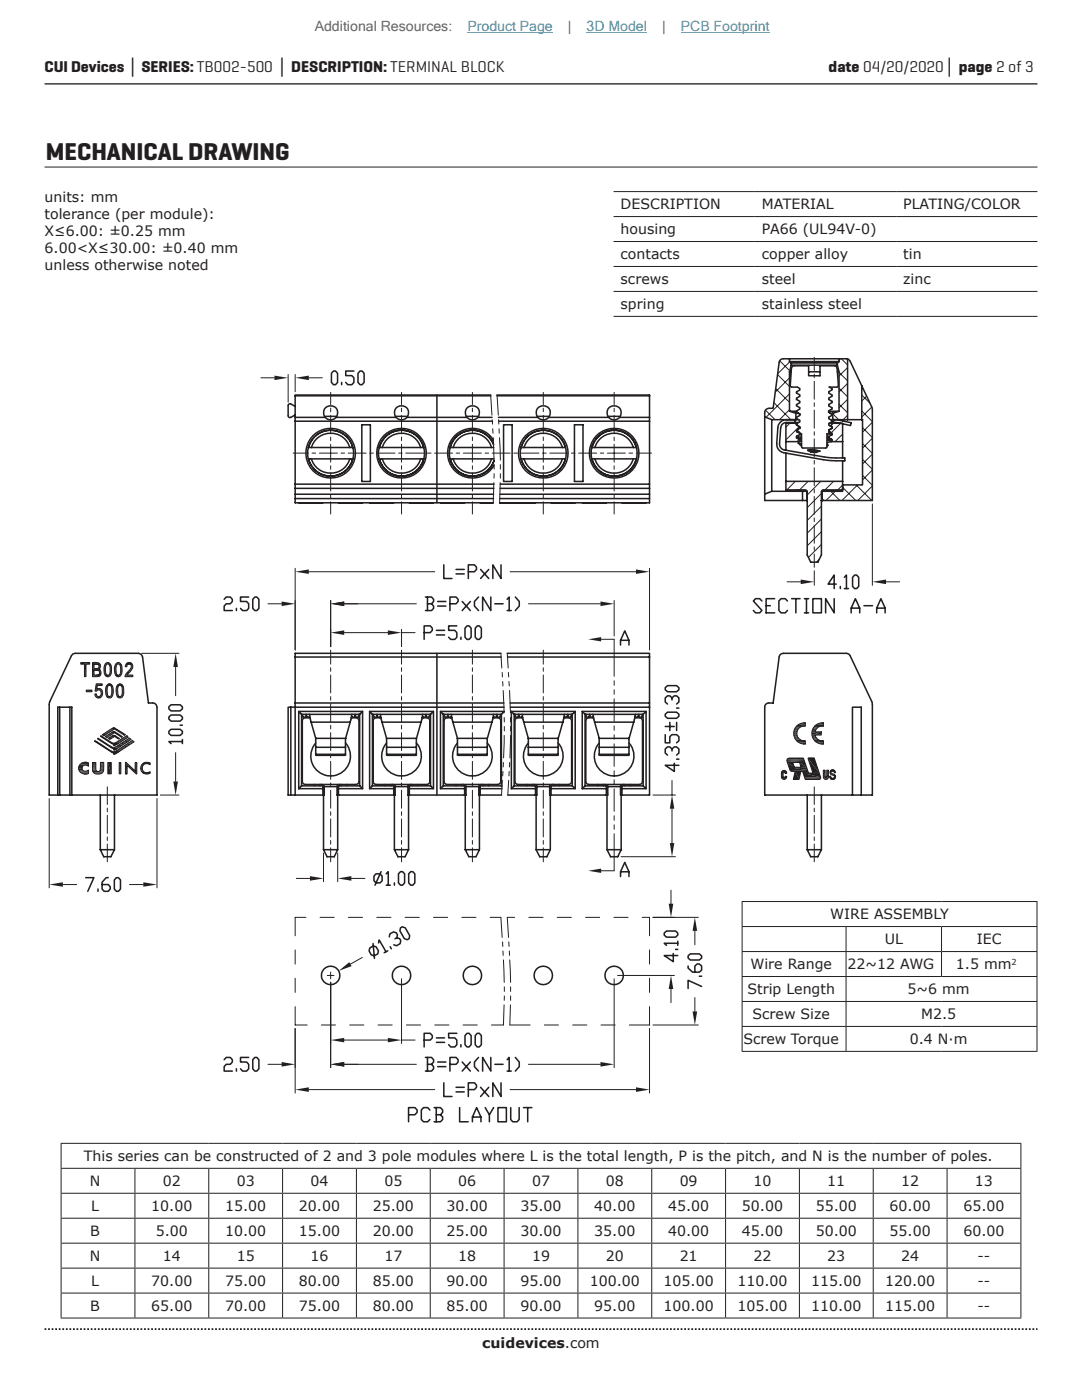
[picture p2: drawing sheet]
<svg xmlns="http://www.w3.org/2000/svg" width="216mm" height="279mm" viewBox="0 0 216 279" stroke-linecap="round" stroke-linejoin="round" font-family="sans-serif">
<defs><g id="words">
<text font-size="4.9" fill="#231f20" x="9.1" y="31.9">MECHANICAL DRAWING</text>
<g font-size="3.2" fill="#231f20">
<text x="8.9" y="14.3">CUI Devices │ SERIES: TB002-500 │ DESCRIPTION: TERMINAL BLOCK</text>
<text x="165.3" y="14.3">date 04/20/2020│ page 2 of 3</text>
</g>
<g font-size="2.8" fill="#63676b">
<text x="62.8" y="6.1">Additional Resources:</text>
<text x="113.3" y="6.1">|</text>
<text x="132.1" y="6.1">|</text>
</g>
<g font-size="2.8" fill="#23a4c6">
<text x="93.3" y="6.1">Product Page</text>
<text x="117.1" y="6.1">3D Model</text>
<text x="135.8" y="6.1">PCB Footprint</text>
</g>
<g font-size="2.8" fill="#231f20">
<text x="8.9" y="40.3">units: mm</text>
<text x="123.8" y="41.8">DESCRIPTION</text>
<text x="152" y="41.8">MATERIAL</text>
<text x="180.2" y="41.8">PLATING/COLOR</text>
<text x="8.9" y="43.7">tolerance (per module):</text>
<text x="8.9" y="47.1">X≤6.00: ±0.25 mm</text>
<text x="123.8" y="46.8">housing</text>
<text x="152" y="46.8">PA66 (UL94V-0)</text>
<text x="8.9" y="50.5">6.00&lt;X≤30.00: ±0.40 mm</text>
<text x="8.9" y="53.9">unless otherwise noted</text>
<text x="123.8" y="51.8">contacts</text>
<text x="152" y="51.8">copper alloy</text>
<text x="180.2" y="51.8">tin</text>
<text x="123.8" y="56.7">screws</text>
<text x="152" y="56.7">steel</text>
<text x="180.2" y="56.7">zinc</text>
<text x="123.8" y="61.7">spring</text>
<text x="152" y="61.7">stainless steel</text>
<text x="165.7" y="183.5">WIRE ASSEMBLY</text>
<text x="176.5" y="188.5">UL</text>
<text x="194.9" y="188.5">IEC</text>
<text x="149.7" y="193.5">Wire Range</text>
<text x="169.1" y="193.5">22~12 AWG</text>
<text x="190.7" y="193.5">1.5 mm</text>
<text x="149.1" y="198.5">Strip Length</text>
<text x="150.2" y="203.4">Screw Size</text>
<text x="181.1" y="198.5">5~6 mm</text>
<text x="183.8" y="203.4">M2.5</text>
<text x="148.3" y="208.4">Screw Torque</text>
<text x="181.5" y="208.4">0.4 N·m</text>
<text x="16.7" y="231.7">This series can be constructed of 2 and 3 pole modules where L is the total length, P is the pitch, and N is the number of poles.</text>
<text x="17.9" y="236.7">N</text>
<text x="32.5" y="236.7">02</text>
<text x="47.2" y="236.7">03</text>
<text x="62" y="236.7">04</text>
<text x="76.7" y="236.7">05</text>
<text x="91.4" y="236.7">06</text>
<text x="106.2" y="236.7">07</text>
<text x="120.9" y="236.7">08</text>
<text x="135.6" y="236.7">09</text>
<text x="150.4" y="236.7">10</text>
<text x="165.1" y="236.7">11</text>
<text x="179.8" y="236.7">12</text>
<text x="194.5" y="236.7">13</text>
<text x="18.2" y="241.7">L</text>
<text x="30.2" y="241.7">10.00</text>
<text x="44.9" y="241.7">15.00</text>
<text x="59.7" y="241.7">20.00</text>
<text x="74.4" y="241.7">25.00</text>
<text x="89.1" y="241.7">30.00</text>
<text x="103.8" y="241.7">35.00</text>
<text x="118.6" y="241.7">40.00</text>
<text x="133.3" y="241.7">45.00</text>
<text x="148" y="241.7">50.00</text>
<text x="162.8" y="241.7">55.00</text>
<text x="177.5" y="241.7">60.00</text>
<text x="192.2" y="241.7">65.00</text>
<text x="17.9" y="251.7">N</text>
<text x="18" y="246.7">B</text>
<text x="31.1" y="246.7">5.00</text>
<text x="32.5" y="251.7">14</text>
<text x="44.9" y="246.7">10.00</text>
<text x="47.2" y="251.7">15</text>
<text x="59.7" y="246.7">15.00</text>
<text x="62" y="251.7">16</text>
<text x="74.4" y="246.7">20.00</text>
<text x="76.7" y="251.7">17</text>
<text x="89.1" y="246.7">25.00</text>
<text x="91.4" y="251.7">18</text>
<text x="103.8" y="246.7">30.00</text>
<text x="106.2" y="251.7">19</text>
<text x="118.6" y="246.7">35.00</text>
<text x="120.9" y="251.7">20</text>
<text x="133.3" y="246.7">40.00</text>
<text x="135.6" y="251.7">21</text>
<text x="148" y="246.7">45.00</text>
<text x="150.4" y="251.7">22</text>
<text x="162.8" y="246.7">50.00</text>
<text x="165.1" y="251.7">23</text>
<text x="177.5" y="246.7">55.00</text>
<text x="179.8" y="251.7">24</text>
<text x="192.2" y="246.7">60.00</text>
<text x="195.1" y="251.7">--</text>
<text x="18.2" y="256.7">L</text>
<text x="30.2" y="256.7">70.00</text>
<text x="44.9" y="256.7">75.00</text>
<text x="59.7" y="256.7">80.00</text>
<text x="74.4" y="256.7">85.00</text>
<text x="89.1" y="256.7">90.00</text>
<text x="103.8" y="256.7">95.00</text>
<text x="117.7" y="256.7">100.00</text>
<text x="132.4" y="256.7">105.00</text>
<text x="147.1" y="256.7">110.00</text>
<text x="161.9" y="256.7">115.00</text>
<text x="176.6" y="256.7">120.00</text>
<text x="195.1" y="256.7">--</text>
<text x="18" y="261.6">B</text>
<text x="30.2" y="261.6">65.00</text>
<text x="44.9" y="261.6">70.00</text>
<text x="59.7" y="261.6">75.00</text>
<text x="74.4" y="261.6">80.00</text>
<text x="89.1" y="261.6">85.00</text>
<text x="103.8" y="261.6">90.00</text>
<text x="118.6" y="261.6">95.00</text>
<text x="132.4" y="261.6">100.00</text>
<text x="147.1" y="261.6">105.00</text>
<text x="161.9" y="261.6">110.00</text>
<text x="176.6" y="261.6">115.00</text>
<text x="195.1" y="261.6">--</text>
<text x="96.2" y="269">cuidevices.com</text>
</g>
<text font-size="1.6" fill="#231f20" x="201.8" y="192.5">2</text>
</g></defs>
<path d="M8.9 16.7h198.1" fill="none" stroke="#231f20" stroke-width=".26"/>
<path d="M8.9 265.3h198.1" fill="none" stroke="#231f20" stroke-width=".35" stroke-dasharray=".4 .4 .4 .4 .4 .4" stroke-dashoffset=".7" stroke-linecap="butt"/>
<g fill="none" stroke="#231f20" stroke-width=".31">
<path d="M58.9 79v19.6M58.9 79h39M97.9 78.8h-39v.2M99.2 78.8h30.4v17.8M99.2 79h30.4M157.5 74.2v7.9l1.3 .4M157.5 71.6v.6M157.5 72.2l.4 .2M157.5 72.2h9.9M157.5 74.2h.4M157.9 72.9l-.4 1.3M157.9 72.4v.5"/>
<path d="M157.9 72.4h9.2M157.9 72.9h9.2M158.9 78.4l.1 .1M158.9 78.4l.7 .4v.3l-.7 .4v.2l.7 .4v.3l-.7 .3v.3l.7 .4v.2l-.7 .4v.3l.7 .3v.3l-.7 .4v.2l.7 .4v.3l-.7 .4v.2M159 79.7v.1M161.4 74.2h2.2M165.5 77.3h1.5l.2-.2-.2-3.6a.57 .57 0 0 0-.5-.5h-2.9v2h-2.2v-2h-2.9a.57 .57 0 0 0-.6 .5l-.2 3.6 .3 .2h1.1l.5 .2v.3l-.7 .4v.2M165.5 77.2v.1M165.5 77.3l.5 .3v.2l-.6 .4v.3l.6 .3v.3l-.6 .3v.3l.6 .4M167.1 72.9l.3 1.3v7.9M167.1 72.4v.5M167.1 74.2h.3"/>
<path d="M167.4 71.6v.6M167.4 72.2l-.3 .2M169.1 71.6v12.2M169.1 71.6l.5 .5 2.4 4.9M169.1 71.6h-12.8a.79 .79 0 0 0-.8 .7l-1.2 9.2a1.46 1.46 0 0 0-1.6 .3l-.1 .6v17.5h8.5M172 77l2 4.5 .1 18.4h-10.2M172 77v6.8M58.9 81.1l-.9-.5a.36 .36 0 0 0-.5 .3v2.1a.36 .36 0 0 0 .5 .3l.9-.5M58.9 99.5v.8h39.5M58.9 83.3h6M58.9 84.1h39.3M58.9 99.5h39.6"/>
<path d="M58.9 97.5h39.6M58.9 96.6h39.7M61.5 91.6h8.9a4.6 4.6 0 0 1-4.4 3.4 4.6 4.6 0 0 1-4.5-3.4zM62.1 91.6a4 4 0 0 0 3.9 2.8 4 4 0 0 0 3.8-2.8M62.1 89.3a4 4 0 0 1 3.9-2.8 4 4 0 0 1 3.8 2.8M63 87a4.5 4.5 0 0 1 7.4 2.3h-8.9l.8-1.6zM64.8 83.1h2.4M64.9 83.3a1.41 1.41 0 0 1 .1-1.9 1.41 1.41 0 0 1 1.9 0 1.41 1.41 0 0 1 .2 1.9M64.9 83.3a1.44 1.44 0 0 0 2.2 0M67.1 83.3h11.9M72.2 84.8h1.7v11.3h-1.7zM75.7 91.6h8.8a4.6 4.6 0 0 1-4.4 3.4 4.6 4.6 0 0 1-4.4-3.4z"/>
<path d="M76.3 91.6a4 4 0 0 0 3.8 2.8 4 4 0 0 0 3.8-2.8M76.3 89.3a4 4 0 0 1 3.8-2.8 4 4 0 0 1 3.8 2.8M77.1 87a4.5 4.5 0 0 1 7.4 2.3h-8.8l.7-1.6zM78.9 83.1h2.4M79 83.3a1.41 1.41 0 0 1 .2-1.9 1.41 1.41 0 0 1 1.9 0 1.41 1.41 0 0 1 .1 1.9M79 83.3a1.44 1.44 0 0 0 2.2 0M81.2 83.3h12M90.4 91.6a4 4 0 0 0 3.9 2.8 4 4 0 0 0 3.8-2.8M90.4 89.3a4 4 0 0 1 3.9-2.8 4 4 0 0 1 3.8 2.8M93 83.1h2.5M93.2 83.3a1.41 1.41 0 0 1 .1-1.9 1.41 1.41 0 0 1 1.9 0 1.41 1.41 0 0 1 .2 1.9M93.2 83.3a1.44 1.44 0 0 0 2.2 0"/>
<path d="M95.4 83.3h2.8M98.4 87.8a4.9 4.9 0 0 0-7.4-1 4.9 4.9 0 0 0 .2 7.5 4.9 4.9 0 0 0 7.4-1.5M98.5 88.6a4.6 4.6 0 0 0-7.1-1.7 4.6 4.6 0 0 0 .2 7.3 4.6 4.6 0 0 0 7-2.2M98.5 98.6h-39.6v.9M98.5 88.7a4.6 4.6 0 0 0-4.5-2.8 4.6 4.6 0 0 0-4.2 3.4h8.7M98.6 91.6h-8.8a4.6 4.6 0 0 0 4.3 3.4 4.6 4.6 0 0 0 4.5-3.1M99.5 83.3h7.8M99.5 84.1h30.1M99.7 99.5h29.9v.8h-29.9M99.8 98.6h29.8M99.8 97.5h29.8M99.8 96.6h29.8v.9"/>
<path d="M100.5 84.8h1.7v11.3h-1.7zM104 91.6h8.8a4.6 4.6 0 0 1-4.4 3.4 4.6 4.6 0 0 1-4.4-3.4zM104.6 91.6a4 4 0 0 0 3.8 2.8 4 4 0 0 0 3.8-2.8M104.6 89.3a4 4 0 0 1 3.8-2.8 4 4 0 0 1 3.8 2.8M105.4 87a4.5 4.5 0 0 1 7.4 2.3h-8.8l.7-1.6zM107.2 83.1h2.4M107.3 83.3a1.41 1.41 0 0 1 .1-1.9 1.41 1.41 0 0 1 2 0 1.41 1.41 0 0 1 .1 1.9M107.3 83.3a1.44 1.44 0 0 0 2.2 0M109.5 83.3h12M114.6 84.8h1.7v11.3h-1.7zM118.1 91.6h8.9a4.6 4.6 0 0 1-4.5 3.4 4.6 4.6 0 0 1-4.4-3.4zM118.7 91.6a4 4 0 0 0 3.8 2.8 4 4 0 0 0 3.9-2.8"/>
<path d="M118.7 89.3a4 4 0 0 1 3.8-2.8 4 4 0 0 1 3.9 2.8M119.5 87a4.6 4.6 0 0 1 7.5 2.3h-8.9l.8-1.6zM121.3 83.1h2.5M121.5 83.3a1.41 1.41 0 0 1 .1-1.9 1.41 1.41 0 0 1 1.9 0 1.41 1.41 0 0 1 .1 1.9M121.5 83.3a1.44 1.44 0 0 0 2.1 0M123.6 83.3h6M129.6 97.5v2M154 83.8v14.3l-1.4 .5M154 98.1h6.1M156.8 90.4v7.4h3.8h.2l.3 .4v12.6l.7 1.4h1.4l.7-1.4 .1-12.8 .3-.2h3.8v-5.8M156.8 96.1h11.3M156.8 88.1h2.5"/>
<path d="M157.5 82.1h1.4M158.7 83.8v.5M158.7 84.5l.9 .8M158.8 82.5v1.3h-4.8l-1.4-.6M158.8 82.5h.5M158.9 85.8v.3l.7 .4M158.9 87.1v.3l.7 .4M158.9 84.8l.1 .1M158.9 87.1l1 .1M158.9 85.8l.2 .1M158.9 84.8l.7 .4v.3M159 86.2h.4"/>
<path d="M159 87.4l.9 .2M159 82.3l.7 .4M159.1 84.5h-2.3v5.3M159.3 88.4l.6 .4M159.3 88.4l.6 .1M159.3 88.1v.3M159.3 83.8h-2.4a1.71 1.71 0 0 0-1.7 1.5l-.2 3.2a1.73 1.73 0 0 0 1.4 1.9l7.9 1.4 4.3 .2v-.6l-4.2-.2-7.9-1.4a1.17 1.17 0 0 1-1-1.2l.3-3.2a1.17 1.17 0 0 1 1.1-1.1h2.4M159.6 86.5v.2M159.6 87.8v.2M159.6 85.5l-.6 .3 .9 .8v2.5l.2 .3h4.8l.1-.3v-2.5M159.6 86.7l.3 .1M159.6 88l.3 .1"/>
<path d="M159.6 87.8l.3 .1M159.6 86.5l.1 .1M159.6 86.7l-.7 .4M159.6 85.4l-.7 .4M159.6 88l-.3 .1M159.7 88.8l.2 .1M160.1 98.1h.9v1.8M160.1 98.1v1.8M161 98.1h.1M161.2 89.9l2.4 .1-.7 .3-1-.1zM161.2 89.9a3.7 3.7 0 0 1 2.4 .1M163.9 99.9h.1z"/>
<path d="M163.9 98.1h.1M165 87.2l.4 .1M165 87.6l.9 .1M165 87l.4 .1M165 86.6l1 .2M165 87.9l1 .1M165 88.9h.2M165 88.7l.2 .2M165 88.3h.2M165.2 88.3l-.2 .1M165.2 88.9l-.2 .1M165.3 82.2l.7 .5"/>
<path d="M165.4 87.1v.2M165.4 86.1l.6 .4v.3M165.4 87.3l.6 .4v.3M165.4 85.8v.3l.2 .1M165.4 82.1h2M165.4 86.3l.5 .1M165.5 86.2h.1M165.5 84.5h.7M165.6 86.2l-.6 .4M165.6 85h.1M165.7 82.5h.5M165.8 83.8h6.3v13h-4v1.3h-4.1v1.8"/>
<path d="M165.8 88.1h2.3M165.8 88.1l-.6 .2M165.9 85.1h.1M165.9 80.1h.1M165.9 82.6l.1 .1M166 80.1v.2l-.6 .4v.3l.6 .4v.2l-.6 .4v.3M166 82.7v.2l-.6 .3v.4l.6 .3v.3l-.6 .3v.3l.6 .4M166 85.2v.3l-.6 .3M166 88l-.2 .1M166 86.8l-.6 .3M166.2 82.5v1.3M166.2 84.5h1.9v3.6"/>
<path d="M166.2 84.5l-.5 .5 .3 .2M166.3 83.8v.5M166.7 83.8l3.1 .6-.1 .5-2.5-.5-1.4-.1M167.4 82.1l-1.2 .4M168.1 83.8v.2M168.1 88.1v3.3M14.6 130.5l.4-.1h12.6l.5 .1 .3 .6 1.2 9.2h.9a.84 .84 0 0 1 .8 .8v17.6h-19.4v-17.6h-.4v17.6h-1.7v-18.4l4.5-9.4zM58.9 131.1h41.1M99.9 130.4h-41v28.3M101.2 130.4h28.4v.7M101.3 131.1h28.3M129.6 131.1v9.2"/>
<path d="M11.5 158.7h.4M11.9 141.1h2M13.9 158.7v-17.6h.4v17.6M20 158.7v10.9M22.8 158.7v10.9l-.7 1.4h-1.4l-.7-1.4M58 141.1h-.5v17.6h7.2v-1.9h-.3M58 141.1h42.6M58 141.1v17.6M58.9 140.3h41.6M59.6 157.4v-15.4h12.7v15.4h-4.8M59.6 157.4h4.8M59.6 142l.6 .6"/>
<path d="M60.2 142.6v14.2M60.2 156.8h4.2M60.2 156.8l-.6 .6M60.2 142.6h11.6M60.4 142.6v.5h.6M61 142.6v.5h.2M61.1 142.6l.1 .5M61.2 143.1l.7 .1M61.7 143.1v.2M61.7 142.6h.1l.3 1.5M61.9 143.3h-1a.56 .56 0 0 0-.6 .5v12.2a.57 .57 0 0 0 .6 .6h10.2l.5-.4v-12.4l-.3-.5h-1.2M62.1 144.1h7.8"/>
<path d="M62.1 144.1l.9 3.3M63 148.3a4 4 0 0 0 .2 5.4 4 4 0 0 0 5.5 0 4 4 0 0 0 .2-5.4M63 149.1v1.4h5.9M63 147.4h6M63 149.1h5.9M63 147.4v1.7M64.1 156.6l.4 .2M64.4 156.8v1.9M64.6 158.7v10.9M64.7 157h2.6M67.4 158.7v10.9l-.7 1.4h-1.4l-.7-1.4M67.5 156.8h-.2v1.9h11.5v-1.9h-.2"/>
<path d="M67.5 156.8v1.9M67.5 156.8h4.3M67.8 156.6l-.4 .2M68.9 147.4v3.3h-5.8l-.1-.2M69 147.4h-.1M69.9 144.1l-.9 3.3M70.3 143.1v.2M70.3 142.6h-.1l-.3 1.5M70.8 142.6v.5M70.9 143.1l-.8 .1M70.9 142.6v.5M71.6 142.6v.5h-.7"/>
<path d="M71.8 142.6v14.2M71.8 156.8l.5 .6M72.3 142l-.5 .6M73.8 142l.5 .6v14.2M74.3 142.6h11.6M74.3 156.8h4.3M74.3 156.8l-.5 .6M74.5 142.6v.5h.7M75.2 142.6v.5M75.3 142.6v.5M75.8 143.1v.2M75.8 142.6h.1l.3 1.5"/>
<path d="M75.8 143.1l.2 .1M75.8 143.1h-.6M76 143.3h-1a.56 .56 0 0 0-.5 .5v12.2a.56 .56 0 0 0 .5 .6h10.2l.5-.4 .1-12.4-.4-.5h-1.2M76.2 144.1h7.8M76.2 144.1l.9 3.3M77.1 148.3a4 4 0 0 0 .3 5.4 4 4 0 0 0 5.4 0 4 4 0 0 0 .3-5.4M77.1 149.1v1.4h6M77.1 147.4h6M77.1 149.1h6M77.1 147.4v1.7M78.3 156.6l.4 .2M78.6 157.4h-4.8v-15.4h12.7v15.4h-4.8"/>
<path d="M78.6 156.8v1.9M78.7 158.7v10.9l.7 1.4h1.4l.7-1.4M78.8 157h2.6M81.5 158.7v10.9M81.7 156.8h4.2l.6 .6M81.7 156.8h-.3v1.9h11.6v-1.9h-.3M81.7 156.8v1.9M82 156.6l-.5 .2M83.1 147.4l-.1 3.3h-5.8l-.1-.2M84 144.1l-.9 3.3M84.4 143.1l-.1 .1M84.4 143.1h.5"/>
<path d="M84.4 143.1v.2M84.4 142.6h-.1l-.3 1.5M84.9 142.6v.5M85.1 142.6v.5h-.2M85.7 142.6v.5h-.6M86.5 142l-.6 .6v14.2M87.9 142l.6 .6M88.5 142.6v14.2l-.6 .6M88.5 142.6h11.5M88.5 156.8h4.2M88.7 142.6v.5h.6M89.3 143.1l.8 .1"/>
<path d="M89.3 142.6v.5M89.4 142.6l.1 .5M90 142.6h.1l.3 1.5M90 143.1v.2M90.2 143.3h-1a.56 .56 0 0 0-.6 .5v12.2a.57 .57 0 0 0 .6 .6h10.2l.5-.4v-12.4l-.3-.5h-1.2M90.4 144.1h7.8M90.4 144.1l.9 3.3M91.3 148.3a4 4 0 0 0 .2 5.4 4 4 0 0 0 5.5 0 4 4 0 0 0 .2-5.4M91.3 149.1v1.4h5.9M91.3 147.4h5.9M91.3 149.1h5.9M91.3 147.4v1.7"/>
<path d="M92.4 156.6l.4 .2M92.7 156.8v.6M92.8 158.7v10.9M93 157h2.5M95.7 158.7v10.9l-.7 1.4h-1.4l-.8-1.4M95.8 156.8h-.3v1.9h4.6M95.8 157.4h4.3M95.8 157.4v1.3M96.1 156.6l-.4 .2M97.2 147.4v3.3h-5.8l-.1-.2M97.2 147.4h.1M98.2 144.1l-1 3.3"/>
<path d="M98.6 142.6h-.2l-.2 1.5M98.6 143.1v.2M99.1 143.1l-.7 .1M99.1 142.6v.5M99.2 142.6v.5h-.1M99.8 142.6v.5h-.6M100 142.6v14.2l.2 .2M100 156.8h-4.2v.6M100.6 142h-12.7v15.4h4.8v1.3M100.6 142l-.6 .6M101.8 140.3h27.8v.8M101.8 141.1h27.8"/>
<path d="M102 142l.6 .6M102.6 142.6v14.2M102.6 142.6h11.6M102.8 142.6v.5h.7M103.5 142.6v.5M103.6 142.6v.5M104.1 143.1v.2M104.1 142.6h.1l.3 1.5M104.1 143.1l.2 .1M104.1 143.1h-.6M104.3 143.3h-1a.57 .57 0 0 0-.6 .5v12.2a.57 .57 0 0 0 .6 .6h10.2l.5-.4 .1-12.4-.4-.5h-1.2M104.5 144.1h7.8"/>
<path d="M104.5 144.1l.9 3.3M105.4 149.1v1.4h6M105.4 147.4h6M105.4 149.1h6M105.4 147.4v1.7M105.4 148.3a4 4 0 0 0 .3 5.4 4 4 0 0 0 5.4 0 4 4 0 0 0 .3-5.4M106.6 156.6l.4 .2M106.9 156.8h-4.3l-.6 .6M106.9 156.8h.2v1.9h-5.8M106.9 156.8v.6M107 158.7v10.9M107.1 157h2.6"/>
<path d="M109.8 158.7v10.9l-.7 1.4h-1.4l-.7-1.4M110 157.4h4.8v-15.4h-12.8v15.4h4.9v1.3M110 156.8h-.3v1.9h11.6v-1.9h-.3M110 156.8v1.9M110 156.8h4.2l.6 .6M110.2 156.6l-.4 .2M111.4 147.4l-.1 3.3h-5.8l-.1-.2M112.3 144.1l-.9 3.3M112.7 143.1l-.2 .1M112.7 143.1h.5M112.7 142.6h-.1l-.3 1.5M112.7 143.1v.2"/>
<path d="M113.2 142.6v.5M113.3 142.6v.5h-.1M114 142.6v.5h-.7M114.2 142.6v14.2M114.8 142l-.6 .6M116.2 142l.5 .6M116.7 142.6h11.6M116.7 142.6v14.2M117 142.6v.5h.6M117.6 143.1l.8 .1M117.6 142.6v.5M117.7 142.6l.1 .5"/>
<path d="M118.2 143.1v.2M118.2 142.6h.2l.2 1.5M118.4 143.3h-.9a.56 .56 0 0 0-.6 .5v12.2a.57 .57 0 0 0 .6 .6h10.1l.6-.4v-12.4l-.4-.5h-1.1M118.6 144.1h7.8M118.6 144.1l1 3.3M119.6 148.3a4 4 0 0 0 .2 5.4 4 4 0 0 0 5.5 0 4 4 0 0 0 .2-5.4M119.6 149.1v1.4h5.9M119.6 147.4h5.9M119.6 149.1h5.9M119.6 147.4v1.7M120.7 156.6l.4 .2M121 157.4h-4.8v-15.4h12.7v15.4h-4.8v1.3"/>
<path d="M121 156.8h-4.3l-.5 .6M121 156.8v1.9M121.1 158.7v10.9l.7 1.4h1.5l.6-1.4M121.3 157h2.5M123.9 158.7v10.9M124.1 156.8h4.2l.6 .6M124.1 156.8v.6M124.4 156.6l-.4 .2M125.5 147.4v3.3h-5.9v-.2M125.5 147.4h.1M126.4 144.1l-.9 3.3M126.9 143.1v.2"/>
<path d="M126.9 142.6h-.2l-.3 1.5M127.4 142.6l-.1 .5M127.5 143.1l-.8 .1M127.5 142.6v.5M128.1 142.6v.5h-.6M128.9 142l-.6 .6v14.2M129.6 141.1v17.6h-5.8v-1.9h.3M161.1 158.7v10.9M163.9 158.7v10.9l-.7 1.4h-1.4l-.7-1.4M170.1 141.1h1.8v17.6h-1.8zM170.1 158.7h-17.5v-17.6a.8 .8 0 0 1 .8-.8h.9l1.2-9.2 .3-.6 .5-.1h12.6l.4 .1 .3 .4 4.4 9.4 .1 18.4h-2.2M20 169.6h2.8"/>
<path d="M64.6 169.6h2.8M78.7 169.6h2.8M92.8 169.6h2.9M107 169.6h2.8M121.1 169.6h2.8M161.1 169.6h2.8"/>
<circle cx="66" cy="90.4" r="4.6"/>
<circle cx="66" cy="90.4" r="5"/>
<circle cx="80.1" cy="90.4" r="5"/>
<circle cx="80.1" cy="90.4" r="4.6"/>
<circle cx="108.4" cy="90.4" r="5"/>
<circle cx="108.4" cy="90.4" r="4.6"/>
<circle cx="122.5" cy="90.4" r="5"/>
<circle cx="122.6" cy="90.4" r="4.6"/>
</g>
<g fill="none" stroke="#231f20" stroke-width=".2">
<path d="M66 78.3v2.4M80.1 78.3v2.4M94.3 78.3v2.4M108.4 78.3v2.4M122.5 78.3v2.4M58.5 90.4h3.1M62.3 90.4h.7M63.7 90.4h3.6M66 81.5v.7M66 82.9v3.6M66 87.2v.7M66 88.6v3.6"/>
<path d="M66 93v.7M66 94.4v3.6M66 98.7v.7M68 90.4h.8M69.5 90.4h3.6M73.8 90.4h.7M75.2 90.4h3.6M79.5 90.4h.7M80.1 81.5v.7M80.1 82.9v3.6M80.1 87.2v.7M80.1 88.6v3.6"/>
<path d="M80.1 93v.7M80.1 94.4v3.6M80.1 98.7v.7M81 90.4h3.6M85.3 90.4h.7M86.7 90.4h3.6M91 90.4h.7M92.5 90.4h3.5M94.3 81.5v.7M94.3 82.9v3.6M94.3 87.2v.7M94.3 88.6v3.6"/>
<path d="M94.3 93v.7M94.3 94.4v3.6M94.3 98.7v.7M96.8 90.4h.7M98.2 90.4h3.6M102.5 90.4h.7M103.9 90.4h3.6M108.3 90.4h.7M108.4 81.5v.7M108.4 82.9v3.6M108.4 87.2v.7M108.4 88.6v3.6"/>
<path d="M108.4 93v.7M108.4 94.4v3.6M108.4 98.7v.7M109.7 90.4h3.6M114 90.4h.7M115.5 90.4h3.6M119.8 90.4h.7M121.2 90.4h3.6M122.5 81.5v.7M122.5 82.9v3.6M122.5 87.2v.7M122.5 88.6v3.6"/>
<path d="M122.5 93v.7M122.5 94.4v3.6M122.5 98.7v.7M125.5 90.4h.7M127 90.4h3M157.6 84.5l-.8 .7M158.7 96.1l-1.7 1.7M159.4 85.2l-2.6 2.6M159.5 87.7l-.5 .4M161.3 96.1l-1.8 1.7M163.8 96.1l-2.7 2.7M163.9 98.5l-2.8 2.8"/>
<path d="M166.3 96.1l-1.7 1.7M167.7 84.5l-1.8 1.9M168.1 86.6l-1.5 1.5M168.1 96.8l-.9 1M66 100.1v2.5M80.1 100.1v2.5M94.3 100.1v2.5M108.4 100.1v2.5M122.5 100.1v2.5M163.5 111.6l-.6 .6M163.9 101l-2.8 2.9M163.9 103.6l-2.8 2.8"/>
<path d="M163.9 106.1l-2.8 2.8M163.9 108.6l-2.6 2.6M66 129.7v2.9M66 133.3v.7M66 134.7v3.6M66 139v.7M80.1 129.7v2.9M80.1 133.3v.7M80.1 134.7v3.6M80.1 139v.7M94.3 129.7v2.9M94.3 133.3v.7"/>
<path d="M94.3 134.7v3.6M94.3 139v.7M108.4 129.7v2.9M108.4 133.3v.7M108.4 134.7v3.6M108.4 139v.7M119.9 127.6h2.6M122.5 130.4v4.6M122.5 135.9v.9M122.5 137.7v.9M122.5 139.5v4.4M66 140.5v3.5"/>
<path d="M66 144.8v.7M66 146.2v3.6M66 150.5v.7M66 151.9v3.6M66 156.2v.8M66 157.7v3.6M80.1 140.5v3.5M80.1 144.8v.7M80.1 146.2v3.6M80.1 150.5v.7M80.1 151.9v3.6M80.1 156.2v.8"/>
<path d="M80.1 157.7v3.6M94.3 140.5v3.5M94.3 144.8v.7M94.3 146.2v3.6M94.3 150.5v.7M94.3 151.9v3.6M94.3 156.2v.8M94.3 157.7v3.6M108.4 140.5v3.5M108.4 144.8v.7M108.4 146.2v3.6M108.4 150.5v.7"/>
<path d="M108.4 151.9v3.6M108.4 156.2v.8M108.4 157.7v3.6M122.5 144.9v.9M122.5 146.6v.9M122.5 148.5v4.4M122.5 153.8v.9M122.5 155.6v.9M122.5 157.4v4.5M66 162v.7M66 163.4v3.6M66 167.7v.8"/>
<path d="M66 169.2v2.8M80.1 162v.7M80.1 163.4v3.6M80.1 167.7v.8M80.1 169.2v2.8M94.3 162v.7M94.3 163.4v3.6M94.3 167.7v.8M94.3 169.2v2.8M108.4 162v.7M108.4 163.4v3.6M108.4 167.7v.8"/>
<path d="M108.4 169.2v2.8M122.5 162.8v.9M122.5 164.6v.9M122.5 166.4v4.6"/>
</g>
<path d="M117.4 127.6l2.5-.5v.9z" fill="#231f20"/>
<path d="M122.5 127.6v2.8M119.9 173.8h2.6" fill="none" stroke="#231f20" stroke-width=".2"/>
<path d="M117.4 173.8l2.5-.5v.9z" fill="#231f20"/>
<g fill="none" stroke="#231f20" stroke-width=".2">
<path d="M154.8 77.6l2.7 2.7M155.1 74.7l2.4 2.4M155.6 72l2 2M157.5 75.4l-2.8 2.9M157.5 78.6l-4.7 4.7M157.6 72.2l-2.4 2.4M167.4 77.5l1.7 1.7M167.4 74.3l1.7 1.7M167.7 71.6l-.3 .3M167.9 71.6l1.2 1.2M169.1 73.4l-1.7 1.6M169.1 76.5l-1.7 1.7"/>
<path d="M169.1 79.7l-1.7 1.7M172 78.8l1.6 1.7M172.9 79.1l-.9 .9M152.7 81.8l2 2M154.4 80.4l3.4 3.4M157.5 81.8l-2 2M158.8 83.7l-.1 .1M164 99.5l.4 .4M165.8 98.1l1.8 1.8M166.2 82.6l1.1 1.2M166.4 82.4l-.2 .3M166.7 98.1l-1.9 1.8"/>
<path d="M167.4 80.7l1.7 1.7M168.1 97.3l2.7 2.6M169.1 82.9l-.9 .9M170.8 96.8l3.1 3.1M171.1 96.8l-3.1 3.1M172 82l2.1 2.1M172.1 94.9l2 2M172.1 91.7l2 2M172.1 88.5l2 2M172.1 85.3l2 2M173.9 81.2l-1.9 2M174.1 84.3l-2 2"/>
<path d="M174.1 87.4l-2 2M174.1 90.6l-2 2M174.1 93.8l-2 2M174.1 97l-2.9 2.9M66 125.6v3.5M68.7 126.3h8.7M80.1 125.6v3.5M80.1 126.3h2.7M99.9 130.4l.2 2.9M100.2 134.2l.1 .9M100.3 136l.1 .9M100.4 137.8l.2 4.5"/>
<path d="M101.2 130.4l.2 2.9M101.4 134.2l.1 .9M101.6 136v.9M101.7 137.8l.2 4.5M100.2 155.7l-.1 3M100.4 154l-.1 .8M100.5 152.2l-.1 .9M100.6 146.8l-.1 4.5M100.6 143.2v.9M100.6 145v.9M101.5 155.7l-.2 3M101.6 154v.8"/>
<path d="M101.7 152.2v.9M101.9 143.2v.9M101.9 146.8l-.1 4.5M101.9 145v.9M122.5 171v2.8"/>
</g>
<path d="M123.8 128.7v-.9l.9-1.9 .8 1.9v.9M123.8 127.8h1.7M123.8 174.9v-.9l.9-1.9 .8 1.9v.9M123.8 174h1.7" fill="none" stroke="#231f20" stroke-width=".31"/>
<g fill="#231f20">
<path d="M66 126.3l2.7-.5v.9z"/>
<path d="M77.4 125.8l2.7 .5-2.7 .4z"/>
</g>
<path d="M84.6 126.3h1.3l.4-.5v-.4l-.4-.5h-1.3v2.7M87.1 125.8h1.6M87.1 126.7h1.6M91.2 124.9h-1.7v.9h1.2l.5 .5v.9l-.5 .4h-.8l-.4-.4M92 127.2v.4M93.2 124.9h.4l.4 .5v1.8l-.4 .4h-.4l-.4-.4v-1.8zM95.2 124.9h.4l.4 .5v1.8l-.4 .4h-.4l-.4-.4v-1.8z" fill="none" stroke="#231f20" stroke-width=".31"/>
<path d="M66 119.8v9.3M122.5 119.8v7.1M68.7 120.5h14.4M105.5 120.5h14.3" fill="none" stroke="#231f20" stroke-width=".2"/>
<g fill="#231f20">
<path d="M66 120.5l2.7-.5v1z"/>
<path d="M119.8 120l2.7 .5-2.7 .5z"/>
</g>
<g fill="none" stroke="#231f20" stroke-width=".31">
<path d="M84.9 119.1h1.2l.4 .5v.4l-.4 .5M85.3 119.1v2.7M95.5 119.1l-.8 .9v1l.8 .8M97.9 119.1v2.7l-1.6-2.7v2.7M101.2 119.6l.4-.5v2.7M102.8 119.1l.8 .9v1l-.8 .8M85.3 120.5h.8l.4 .5v.4l-.4 .4h-1.2M87.3 120h1.7M87.3 121h1.7M89.8 120.5h1.2l.4-.5v-.4l-.4-.5h-1.2v2.7M92.2 120l1.7 1.8M93.9 120l-1.7 1.8"/>
<path d="M98.7 120.5h1.7M101.2 121.8h.8"/>
</g>
<path d="M58.9 113.4v16.3M61.6 114.1h25.1M101.8 114.1h25.1M129.6 113.4v16.3" fill="none" stroke="#231f20" stroke-width=".2"/>
<g fill="#231f20">
<path d="M58.9 114.1l2.7-.5v.9z"/>
<path d="M126.9 113.6l2.7 .5-2.7 .4z"/>
</g>
<path d="M88.6 112.7v2.8h1.6M91 113.6h1.6M91 114.5h1.6M93.4 114.1h1.3l.4-.5v-.4l-.4-.5h-1.3v2.8M95.9 113.6l1.6 1.9M97.5 113.6l-1.6 1.9M100 112.7v2.8l-1.7-2.8v2.8" fill="none" stroke="#231f20" stroke-width=".31"/>
<path d="M58.9 119.8v9.9M66 119.8v9.3M53.5 120.5h2.7M68.7 120.5h2.7" fill="none" stroke="#231f20" stroke-width=".2"/>
<g fill="#231f20">
<path d="M66 120.5l2.7-.5v1z"/>
<path d="M56.2 120l2.7 .5-2.7 .5z"/>
</g>
<path d="M44.7 119.6l.4-.5h.9l.4 .5v.4l-.4 .5h-.9l-.4 .5v.8h1.7M49.6 119.1h-1.6v.9h1.2l.4 .5v.9l-.4 .4h-.8l-.4-.4M50.8 119.1h.5l.4 .5v1.8l-.4 .4h-.5l-.4-.4v-1.8zM47.2 121.4v.4" fill="none" stroke="#231f20" stroke-width=".31"/>
<path d="M28.3 130.4h7.4M35 133.1v5.7M32 158.7h3.7M35 150.2v5.8" fill="none" stroke="#231f20" stroke-width=".2"/>
<g fill="#231f20">
<path d="M34.6 156h.9l-.5 2.7z"/>
<path d="M35 130.4l.5 2.7h-.9z"/>
</g>
<path d="M33.7 146l.4-.5h1.8l.5 .5v.4l-.5 .4h-1.8l-.4-.4zM33.7 143.1l.4-.4h1.8l.5 .4v.4l-.5 .4h-1.8l-.4-.4zM33.7 141.1l.4-.4h1.8l.5 .4v.4l-.5 .4h-1.8l-.4-.4zM35.9 144.7h.5M36.4 148h-2.7l.4 .4M36.4 147.6v.8" fill="none" stroke="#231f20" stroke-width=".31"/>
<path d="M9.8 159.4v17.8M31.3 159.4v17.8M12.5 176.5h2.8M25.8 176.5h2.8" fill="none" stroke="#231f20" stroke-width=".2"/>
<g fill="#231f20">
<path d="M9.8 176.5l2.7-.4v.9z"/>
<path d="M28.6 176.1l2.7 .4-2.7 .5z"/>
</g>
<path d="M17.1 175.2h1.6l-1.2 2.7M19.6 177.4v.5M21.6 175.2h-.4l-.8 .9v1.3l.4 .5h.8l.4-.5v-.4l-.4-.5h-1.2M23.2 175.2h.4l.4 .4v1.8l-.4 .5h-.4l-.4-.5v-1.8z" fill="none" stroke="#231f20" stroke-width=".31"/>
<g fill="none" stroke="#231f20" stroke-width=".2">
<path d="M162.5 71.3v2.6M162.5 74.7v.7M162.5 76.1v3.6M162.5 80.4v.7M162.5 81.8v3.6M162.5 86.2v.7M162.5 87.6v3.6M162.5 91.9v.7M162.5 93.3v3.6M162.5 97.6v.8M162.5 99.1v3.6M162.5 103.4v.7"/>
<path d="M162.5 104.8v3.6M162.5 109.1v.7M162.5 110.6v2.6M21.4 157v3.6M162.5 157v3.6M21.4 161.3v.7M21.4 162.7v3.6M21.4 167v.7M21.4 168.5v3.5M59.1 175.3h2.8M64.6 170.2v5.8M67.4 170.2v5.8"/>
<path d="M70.1 175.3h2.7M162.5 161.3v.7M162.5 162.7v3.6M162.5 167v.7M162.5 168.5v3.5"/>
</g>
<g fill="#231f20">
<path d="M61.9 174.8l2.7 .5-2.7 .5z"/>
<path d="M67.4 175.3l2.7-.5v1z"/>
</g>
<path d="M75 174.4h.8l.4 .4v1l-.4 .4h-.8l-.4-.4v-1zM76 174l-1.2 2.7M77.1 174.4l.4-.4v2.7M77.1 176.7h.8M78.7 176.2v.5M79.9 174h.4l.4 .4v1.8l-.4 .5h-.4l-.4-.5v-1.8zM82 174h.4l.4 .4v1.8l-.4 .5h-.4l-.5-.5v-1.8z" fill="none" stroke="#231f20" stroke-width=".31"/>
<path d="M130.3 158.7h4.5M134.1 155.8v2.9M123.9 171h10.9M134.1 161.4v6.8" fill="none" stroke="#231f20" stroke-width=".2"/>
<g fill="#231f20">
<path d="M133.7 168.3h.8l-.4 2.7z"/>
<path d="M134.1 158.7l.4 2.7h-.8z"/>
</g>
<g fill="none" stroke="#231f20" stroke-width=".31">
<path d="M132.7 137.2l.5-.4h1.8l.5 .4v.4l-.5 .5h-1.8l-.5-.5zM134.1 139.7v-.4l-.4-.4h-.5l-.5 .4v.8l.5 .4M134.1 139.3l.4-.4h.5l.5 .4v.8l-.5 .4M132.7 142.5l.5-.4h1.8l.5 .4v.4l-.5 .5h-1.8l-.5-.5zM132.7 146.6v1.6h1v-1.2l.4-.4h.9l.5 .4v.8l-.5 .4M132.7 145h1.8M133.7 144.2v1.6M134.1 149.9v-.4l-.4-.4h-.5l-.5 .4v.8l.5 .4M134.1 149.5l.4-.4h.5l.5 .4v.8l-.5 .4M134.5 152.3v1.7l-1.8-1.3h2.8M135 151.5h.5M135 144.2v1.6"/>
<path d="M135 141.3h.5"/>
</g>
<path d="M157 116.1h2.8M162.5 113.9v2.9M174.1 100.6v16.2M176.8 116.1h2.7" fill="none" stroke="#231f20" stroke-width=".2"/>
<g fill="#231f20">
<path d="M159.8 115.7l2.7 .4-2.7 .5z"/>
<path d="M174.1 116.1l2.7-.4v.9z"/>
</g>
<g fill="none" stroke="#231f20" stroke-width=".31">
<path d="M152 119.9l-.4-.4h-.8l-.5 .4 1.7 1.9-.4 .5h-.8l-.5-.5M154.6 119.5h-1.7v2.8h1.7M157.1 119.9l-.4-.4h-.8l-.5 .4v1.9l.5 .5h.8l.4-.5M158 119.5h1.6M158.8 119.5v2.8M160.5 119.5h.9M160.9 119.5v2.8M162.2 119.5h1.7v2.8h-1.7zM166.5 119.5v2.8l-1.8-2.8v2.8M166.9 116.6h-1.7l1.3-1.8v2.7M167.7 117v.5M168.5 115.2l.4-.4v2.7"/>
<path d="M168.5 117.5h.8M170.5 114.8h.4l.4 .4v1.8l-.4 .5h-.4l-.4-.5v-1.8zM152.9 120.9h.8M160.5 122.3h.9M169.8 122.3v-.9l.9-1.9 .8 1.9v.9M169.8 121.4h1.7M172.4 120.9h1.7M174.9 122.3v-.9l.9-1.9 .8 1.9v.9M174.9 121.4h1.7"/>
</g>
<path d="M52.1 75.4h2.7M57.5 74.7v5.6M58.9 74.7v3.5M61.6 75.4h2.7" fill="none" stroke="#231f20" stroke-width=".2"/>
<g fill="#231f20">
<path d="M54.8 75l2.7 .4-2.7 .5z"/>
<path d="M58.9 75.4l2.7-.4v.9z"/>
</g>
<g fill="none" stroke="#231f20" stroke-width=".31">
<path d="M66.5 74h.4l.5 .5v1.8l-.5 .5h-.4l-.4-.5v-1.8zM68.2 76.3v.5M70.6 74h-1.6v1h1.2l.4 .4v.9l-.4 .5h-.8l-.4-.5M71.8 74h.4l.5 .5v1.8l-.5 .5h-.4l-.4-.5v-1.8z"/>
<circle cx="66" cy="194.7" r="1.84"/>
<circle cx="80.1" cy="194.7" r="1.84"/>
<circle cx="94.3" cy="194.7" r="1.84"/>
<circle cx="108.4" cy="194.7" r="1.84"/>
<circle cx="122.5" cy="194.7" r="1.84"/>
</g>
<g fill="none" stroke="#231f20" stroke-width=".2">
<path d="M58.9 189.6v2.8M58.9 195.2v2.9M61 183.1h-2.1v3.6M63.9 183.1h2.8M66 196v12.3M69.5 183.1h2.9M75.2 183.1h2.8M80.1 195.3v13M80.8 183.1h2.9M86.5 183.1h2.8M92.1 183.1h2.9M97.8 183.1h2.1l.3 4"/>
<path d="M100.3 188v.9M100.4 189.8v.9M100.5 191.6l.1 4.4M100.6 198.8v.8M100.6 196.9v1M101.5 188l.1 .9M101.6 189.8l.1 .9M101.7 191.6l.2 4.4M101.9 196.9v1M101.9 198.8v.8M102.7 183.1h-1.5l.3 4M105.5 183.1h2.9"/>
<path d="M111.2 183.1h2.8M116.8 183.1h2.9M122.5 183.1h2.8M128.2 183.1h1.4v3.6M129.6 189.6v2.8M129.6 195.2v2.9M58.9 200.9v3.7h2.4M64.1 204.6h2.8M68.7 207.6h8.7M69.8 204.6h2.8M75.4 204.6h2.9M80.1 207.6h2.7"/>
<path d="M81.1 204.6h2.8M86.7 204.6h2.9M92.4 204.6h2.8M100.6 200.5l-.1 4.1h-2.4M101.9 200.5l-.2 4.1h4.1M108.6 204.6h2.8M114.3 204.6h2.8M119.9 204.6h2.9M129.6 200.9v3.7h-4"/>
</g>
<g fill="#231f20">
<path d="M66 207.6l2.7-.5v.9z"/>
<path d="M77.4 207.1l2.7 .5-2.7 .4z"/>
</g>
<path d="M84.6 207.6h1.3l.4-.5v-.4l-.4-.5h-1.3v2.7M87.1 207.1h1.6M87.1 208h1.6M91.2 206.2h-1.7v.9h1.2l.5 .5v.9l-.5 .4h-.8l-.4-.4M92 208.5v.4M93.2 206.2h.4l.4 .5v1.8l-.4 .4h-.4l-.4-.4v-1.8zM95.2 206.2h.4l.4 .5v1.8l-.4 .4h-.4l-.4-.4v-1.8z" fill="none" stroke="#231f20" stroke-width=".31"/>
<path d="M66 196v17.1M122.5 195.3v17.8M68.7 212.4h14.4M105.5 212.4h14.3" fill="none" stroke="#231f20" stroke-width=".2"/>
<g fill="#231f20">
<path d="M66 212.4l2.7-.5v1z"/>
<path d="M119.8 211.9l2.7 .5-2.7 .5z"/>
</g>
<g fill="none" stroke="#231f20" stroke-width=".31">
<path d="M84.9 211h1.2l.4 .5v.5l-.4 .4M85.3 212.4h.8l.4 .5v.4l-.4 .5h-1.2M85.3 211v2.8M87.3 212h1.7M87.3 212.9h1.7M89.8 212.4h1.2l.4-.4v-.5l-.4-.5h-1.2v2.8M92.2 212l1.7 1.8M93.9 212l-1.7 1.8M95.5 211l-.8 1v.9l.8 .9M97.9 211v2.8l-1.6-2.8v2.8M98.7 212.4h1.7M101.2 211.5l.4-.5v2.8"/>
<path d="M101.2 213.8h.8M102.8 211l.8 1v.9l-.8 .9"/>
</g>
<path d="M58.9 205.2v12.9M61.6 217.5h25.1M101.8 217.5h25.1M129.6 205.2v12.9" fill="none" stroke="#231f20" stroke-width=".2"/>
<g fill="#231f20">
<path d="M58.9 217.5l2.7-.5v.9z"/>
<path d="M126.9 217l2.7 .5-2.7 .4z"/>
</g>
<path d="M88.6 216.1v2.7h1.6M91 217h1.6M91 217.9h1.6M93.4 217.5h1.3l.4-.5v-.4l-.4-.5h-1.3v2.7M95.9 217l1.6 1.8M97.5 217l-1.6 1.8M100 216.1v2.7l-1.7-2.7v2.7" fill="none" stroke="#231f20" stroke-width=".31"/>
<path d="M66 196v17.1M53.5 212.4h2.7M58.9 205.2v7.9M68.7 212.4h2.7" fill="none" stroke="#231f20" stroke-width=".2"/>
<g fill="#231f20">
<path d="M66 212.4l2.7-.5v1z"/>
<path d="M56.2 211.9l2.7 .5-2.7 .5z"/>
</g>
<path d="M44.7 211.5l.4-.5h.9l.4 .5v.4l-.4 .5h-.9l-.4 .5v.9h1.7M47.2 213.3v.5M49.6 211h-1.6v.9h1.2l.4 .5v.9l-.4 .5h-.8l-.4-.5M50.8 211h.5l.4 .5v1.8l-.4 .5h-.5l-.4-.5v-1.8z" fill="none" stroke="#231f20" stroke-width=".31"/>
<path d="M133.9 177.7v2.7M123.2 194.7h11.4M130.3 183.1h4.3M133.9 197.4v2.7" fill="none" stroke="#231f20" stroke-width=".2"/>
<g fill="#231f20">
<path d="M133.9 194.7l.4 2.7h-.9z"/>
<path d="M133.4 180.4h.9l-.4 2.7z"/>
</g>
<path d="M132.5 186.2l.5-.4h1.8l.4 .4v.4l-.4 .4h-1.8l-.5-.4zM134.3 190.3v1.6l-1.8-1.2h2.7M134.8 189.5h.4M135.2 188.3h-2.7l.5 .4M135.2 187.8v.9" fill="none" stroke="#231f20" stroke-width=".31"/>
<path d="M130.3 183.1h9M138.7 185.8v2.8M138.7 199.1v2.8M130.3 204.6h9" fill="none" stroke="#231f20" stroke-width=".2"/>
<g fill="#231f20">
<path d="M138.7 183.1l.4 2.7h-.9z"/>
<path d="M138.2 201.9h.9l-.4 2.7z"/>
</g>
<path d="M73.8 189.2l.7-.4 .6 .2 .4 .8-.1 .6-.7 .3-.6-.1-.5-.8zM74.4 188.3l.3 3M75.5 188.2l.2-.6 1.3 2.3M77.4 189.8l-.7 .3M77.7 187l.1-.6 .7-.4 .6 .2 .2 .4-.1 .6-.4 .2M77.9 188.9l.2 .4M79.2 187.2l.6 .1 .2 .4-.2 .6-.7 .4-.5-.1M79.9 185.2l.4-.2 .6 .2 .9 1.5-.2 .6-.3 .2-.6-.2-.9-1.5zM137.3 190.8l.4-.4h1.8l.5 .4v.4l-.5 .4h-1.8l-.4-.4zM137.3 192.8v.4l.9 .8h1.3l.5-.4v-.8l-.5-.4h-.4l-.4 .4v1.2M139.5 194.8h.5M140 196.9l-2.7-1.3v1.7" fill="none" stroke="#231f20" stroke-width=".31"/>
<path d="M72.3 191.1l-2.4 1.3" fill="none" stroke="#231f20" stroke-width=".2"/>
<path d="M67.6 193.8l2.1-1.8 .5 .8z" fill="#231f20"/>
<g fill="none" stroke="#231f20" stroke-width=".2">
<path d="M97.9 78.8l.3 4.1M99.2 78.8l.2 4.1M98.2 83.8l.1 .8M98.3 85.6l.1 .9M98.4 87.3l.2 4.5M98.5 96.3l-.1 4M98.6 94.5v.9M98.6 92.7v.9M99.5 83.8v.8M99.6 85.6v.9M99.7 87.3l.1 4.5M99.8 96.3l-.1 4"/>
<path d="M99.8 92.7v.9M99.8 94.5v.9M65.3 194.7h1.3M66 194v1.3"/>
</g>
<g fill="none" stroke="#231f20" stroke-width=".31">
<path d="M87.2 78.8v21.5M159.3 97.8l-1.1 .2M87.2 130.4v28.3M62.7 156.6v.2M63.9 156.6v.2M68.1 156.6v.2M69.2 156.6v.2M76.9 156.6v.2M78 156.6v.2M82.2 156.6v.2M83.4 156.6v.2M91 156.6v.2"/>
<path d="M92.1 156.6v.2M96.4 156.6v.2M97.5 156.6v.2M105.1 156.6v.2M106.3 156.6v.2M110.5 156.6v.2M111.7 156.6v.2M119.3 156.6v.2M120.4 156.6v.2M124.7 156.6v.2M125.8 156.6v.2M81.5 222.5h1.3l.4-.5v-.5l-.4-.5h-1.3v2.9"/>
<path d="M85.8 221.5l-.5-.5h-.8l-.4 .5v1.9l.4 .5h.8l.5-.5M86.6 221h1.3l.4 .5v.5l-.4 .5M87.1 222.5h.8l.4 .4v.5l-.4 .5h-1.3M87.1 221v2.9M91.7 221v2.9h1.7M94.3 223.9v-1l.8-1.9 .9 1.9v1M94.3 222.9h1.7M96.8 221l.9 1.5v1.4M98.5 221l-.8 1.5M99.4 221h1.6v2.9h-1.6zM101.9 221v2.4l.4 .5h.9l.4-.5v-2.4M104.5 221h1.6"/>
<path d="M105.3 221v2.9"/>
</g>
<g fill="#231f20">
<path d="M22.5 146.8h.4z"/>
<path d="M22.3 146.9l.2-.1 .6 .1z"/>
<path d="M22.5 146.8l.6 .1z"/>
<path d="M22.3 146.9h.8z"/>
<path d="M22.7 146.9h.4z"/>
<path d="M22.7 146.9h.5z"/>
<path d="M22.8 146.9l.5 .1z"/>
<path d="M22.1 147.1l.2-.2 .4 .2z"/>
<path d="M22.3 146.9h.4v.2z"/>
<path d="M22.9 147l.5 .1z"/>
<path d="M22 147.1h.7z"/>
<path d="M22.1 147.1h.6z"/>
<path d="M21.9 147.2h.7z"/>
<path d="M23 147.1l.5 .1z"/>
<path d="M23.1 147.2h.4z"/>
<path d="M21.8 147.2h.7z"/>
<path d="M23.1 147.2l.5 .1z"/>
<path d="M21.7 147.3l.1-.1 .5 .1z"/>
<path d="M21.8 147.2h.7l-.2 .1z"/>
<path d="M23.3 147.3h.5z"/>
<path d="M21.7 147.3h.6z"/>
<path d="M23.4 147.3l.4 .1z"/>
<path d="M21.6 147.4h.6z"/>
<path d="M23.5 147.4h.3z"/>
<path d="M23.5 147.4h.2z"/>
<path d="M21.6 147.4l.5 .1z"/>
<path d="M23.6 147.4l.1 .1z"/>
<path d="M23.6 147.4h.1z"/>
<path d="M21.7 147.5h.3z"/>
<path d="M21.7 147.5h.4z"/>
<path d="M21.8 147.5h.1z"/>
<path d="M21.8 147.5h.2z"/>
</g>
<path d="M21.6 147.4l.6-.4a.62 .62 0 0 1 .9-.1l.7 .5-.2 .1-.8-.6-.9 .7z" fill="none" stroke="#231f20" stroke-width=".2"/>
<g fill="#231f20">
<path d="M22.5 146.1h.4z"/>
<path d="M22.3 146.2l.2-.1 .6 .1z"/>
<path d="M22.5 146.1l.6 .1z"/>
<path d="M22.3 146.2h.8z"/>
<path d="M22.7 146.2h.4z"/>
<path d="M22.7 146.2h.5z"/>
<path d="M22.2 146.3h.5z"/>
<path d="M22.3 146.2l.4 .1z"/>
<path d="M22.8 146.2l.5 .1z"/>
<path d="M22.9 146.3h.4z"/>
<path d="M23 146.3h.4z"/>
<path d="M22.1 146.3h.6z"/>
<path d="M23 146.3l.4 .1z"/>
<path d="M22 146.4h.6z"/>
<path d="M21.8 146.5h.7z"/>
<path d="M23 146.4l.6 .1z"/>
<path d="M23.2 146.5h.5z"/>
<path d="M23.3 146.5l.4 .1z"/>
<path d="M21.5 146.7l.3-.2 .4 .2z"/>
<path d="M21.8 146.5h.7l-.3 .2z"/>
<path d="M23.4 146.6l.5 .1z"/>
<path d="M23.5 146.7h.5z"/>
<path d="M21.4 146.8l.1-.1 .5 .1z"/>
<path d="M21.5 146.7h.7l-.2 .1z"/>
<path d="M21.3 146.8h.7z"/>
<path d="M21.4 146.8h.6z"/>
<path d="M23.6 146.7l.5 .1z"/>
<path d="M23.8 146.8l.4 .1z"/>
<path d="M21.2 146.9l.1-.1 .5 .1z"/>
<path d="M21.3 146.8h.7l-.2 .1z"/>
<path d="M23.9 146.9l.4 .1z"/>
<path d="M21.1 147h.6z"/>
<path d="M21.2 146.9h.6z"/>
<path d="M24 147h.4z"/>
<path d="M21 147h.6z"/>
<path d="M24.1 147h.2z"/>
<path d="M24.1 147h.3z"/>
<path d="M21.1 147l.4 .1z"/>
<path d="M21.1 147h.5z"/>
<path d="M24.1 147l.2 .1z"/>
<path d="M21.1 147.1h.4z"/>
<path d="M24.2 147.1h.1z"/>
<path d="M21.2 147.1l.2 .1z"/>
<path d="M21.2 147.1h.3z"/>
<path d="M21.3 147.2h.1z"/>
</g>
<path d="M21 147l1.3-.8a.86 .86 0 0 1 1.2 .2l.9 .6-.2 .1-1.4-.9-1.4 1z" fill="none" stroke="#231f20" stroke-width=".2"/>
<g fill="#231f20">
<path d="M26.4 147.8h.1z"/>
<path d="M26.3 147.9h.2z"/>
<path d="M26.4 147.8l.1 .1z"/>
<path d="M18.9 147.9h.2z"/>
<path d="M18.9 147.8l.2 .1z"/>
<path d="M26.2 147.9h.4z"/>
<path d="M26.3 147.9h.3z"/>
<path d="M18.8 147.9h.3z"/>
<path d="M18.8 147.9h.4z"/>
<path d="M26.1 148h.6z"/>
<path d="M26.2 147.9l.5 .1z"/>
<path d="M18.9 147.9l.4 .1z"/>
<path d="M18.9 148h.4z"/>
<path d="M26 148h.8z"/>
<path d="M26.1 148h.7z"/>
<path d="M25.9 148.1h.8z"/>
<path d="M19 148l.5 .1z"/>
<path d="M19.1 148.1h.4z"/>
<path d="M25.8 148.1h.8z"/>
<path d="M25.6 148.2l.2-.1 .6 .1z"/>
<path d="M25.8 148.1h.8l-.2 .1z"/>
<path d="M19.1 148.1l.6 .2z"/>
<path d="M25.4 148.4l.2-.2 .6 .2z"/>
<path d="M25.6 148.2h.8l-.2 .2z"/>
<path d="M25.4 148.5h.7z"/>
<path d="M25.4 148.4h.8z"/>
<path d="M19.4 148.3l.6 .2z"/>
<path d="M19.7 148.5l.6 .1z"/>
<path d="M24.9 148.8l.5-.3 .2 .3z"/>
<path d="M25.4 148.5h.7l-.5 .3z"/>
<path d="M19.9 148.6l.7 .2z"/>
<path d="M24.8 148.9l.1-.1 .6 .1z"/>
<path d="M24.9 148.8h.7l-.1 .1z"/>
<path d="M20.3 148.8l.6 .2h-.3z"/>
<path d="M20.3 148.8h.3l.3 .2z"/>
<path d="M24.2 149.2l.6-.3 .2 .3z"/>
<path d="M24.8 148.9h.7l-.5 .3z"/>
<path d="M20.6 149l.6 .2z"/>
<path d="M23.8 149.4l.4-.2 .4 .2z"/>
<path d="M24.2 149.2h.8l-.4 .2z"/>
<path d="M20.9 149.2l.7 .3h-.4z"/>
<path d="M20.9 149.2h.3l.4 .3z"/>
<path d="M21.2 149.5h.5z"/>
<path d="M23.6 149.6l.2-.2 .6 .2z"/>
<path d="M23.8 149.4h.8l-.2 .2z"/>
<path d="M23.5 149.7h.8z"/>
<path d="M23.6 149.6h.8z"/>
<path d="M21.4 149.5l.5 .2z"/>
<path d="M21.6 149.7l.5 .1z"/>
<path d="M21.7 149.8h.5z"/>
<path d="M23.2 149.8l.3-.1 .5 .1z"/>
<path d="M23.5 149.7h.8l-.3 .1z"/>
<path d="M21.8 149.8l.4 .1z"/>
<path d="M21.8 149.9h.4z"/>
<path d="M23.1 149.9h.8z"/>
<path d="M23.2 149.8h.8z"/>
<path d="M21.9 149.9h.4z"/>
<path d="M23 150h.8z"/>
<path d="M21.9 149.9l.5 .1z"/>
<path d="M22 150h.4z"/>
<path d="M22.9 150h.8z"/>
<path d="M22.1 150l.5 .1z"/>
<path d="M22.7 150.1h.9z"/>
<path d="M22.2 150.1h.5z"/>
<path d="M22.2 150.1h1.4z"/>
<path d="M22.2 150.1l1.3 .1z"/>
<path d="M22.4 150.2h1z"/>
<path d="M22.4 150.2h1.1z"/>
<path d="M22.4 150.2l.9 .1z"/>
<path d="M22.6 150.3h.7z"/>
<path d="M22.7 150.3h.6z"/>
<path d="M22.7 150.3h.5z"/>
<path d="M22.7 150.3l.5 .1z"/>
<path d="M22.7 150.4h.4z"/>
<path d="M22.7 150.4h.5z"/>
<path d="M22.7 150.4l.3 .1z"/>
<path d="M22.7 150.5h.2z"/>
<path d="M22.7 150.5h.3z"/>
<path d="M22.7 150.5l.1 .1z"/>
<path d="M22.7 150.6h.1z"/>
</g>
<path d="M18.9 147.9l.1-.1 .5 .4a11.9 11.9 0 0 0 3.3 1.9l3.6-2.3 .4 .2-4.1 2.6v-.3l-.4-.1z" fill="none" stroke="#231f20" stroke-width=".2"/>
<g fill="#231f20">
<path d="M25.8 147.3h.1z"/>
<path d="M25.7 147.4h.2z"/>
<path d="M25.8 147.3l.1 .1z"/>
<path d="M19.5 147.4h.2z"/>
<path d="M19.6 147.3l.1 .1z"/>
<path d="M19.4 147.4h.4z"/>
<path d="M19.5 147.4h.3z"/>
<path d="M25.6 147.4h.4z"/>
<path d="M25.7 147.4h.3z"/>
<path d="M19.4 147.4l.4 .1z"/>
<path d="M25.6 147.5h.4z"/>
<path d="M25.6 147.4l.4 .1z"/>
<path d="M19.5 147.5h.3z"/>
<path d="M19.5 147.5h.4z"/>
<path d="M25.5 147.5h.6z"/>
<path d="M25.6 147.5h.5z"/>
<path d="M25.4 147.6h.8z"/>
<path d="M25.5 147.5l.7 .1z"/>
<path d="M19.6 147.5l.4 .1z"/>
<path d="M19.7 147.6h.3z"/>
<path d="M25.3 147.7h.8z"/>
<path d="M19.7 147.6l.5 .1z"/>
<path d="M25.1 147.7h.8z"/>
<path d="M19.9 147.7l.5 .2z"/>
<path d="M25 147.9l.1-.2 .6 .2z"/>
<path d="M25.1 147.7h.8l-.2 .2z"/>
<path d="M24.9 147.9h.8z"/>
<path d="M25 147.9h.7z"/>
<path d="M20.1 147.9l.6 .1z"/>
<path d="M20.3 148l.6 .2z"/>
<path d="M24.5 148.2l.4-.3 .4 .3z"/>
<path d="M24.9 147.9h.8l-.4 .3z"/>
<path d="M24.4 148.2h.8z"/>
<path d="M24.5 148.2h.8z"/>
<path d="M20.6 148.2l.6 .2h-.3z"/>
<path d="M20.6 148.2h.3l.3 .2z"/>
<path d="M20.9 148.4l.5 .1z"/>
<path d="M23.9 148.5l.5-.3 .3 .3z"/>
<path d="M24.4 148.2h.8l-.5 .3z"/>
<path d="M23.7 148.7l.2-.2 .6 .2z"/>
<path d="M23.9 148.5h.8l-.2 .2z"/>
<path d="M21 148.5l.7 .2h-.3z"/>
<path d="M21 148.5h.4l.3 .2z"/>
<path d="M21.4 148.7l.4 .1z"/>
<path d="M23.4 148.9l.3-.2 .5 .2z"/>
<path d="M23.7 148.7h.8l-.3 .2z"/>
<path d="M21.5 148.8l.5 .1z"/>
<path d="M23.4 148.9h.8z"/>
<path d="M21.6 148.9h.5z"/>
<path d="M23.2 149l.2-.1 .6 .1z"/>
<path d="M23.4 148.9h.8l-.2 .1z"/>
<path d="M21.8 148.9l.4 .1z"/>
<path d="M21.8 149h.4z"/>
<path d="M21.9 149h.3z"/>
<path d="M21.9 149l.4 .1z"/>
<path d="M23.1 149.1h.8z"/>
<path d="M23.2 149h.8z"/>
<path d="M23 149.1h.8z"/>
<path d="M21.9 149.1h.5z"/>
<path d="M22.1 149.1l.4 .1z"/>
<path d="M22.9 149.2h.8z"/>
<path d="M22.1 149.2h.5z"/>
<path d="M22.7 149.2h.9z"/>
<path d="M22.2 149.2h.5z"/>
<path d="M22.2 149.2l1.4 .1z"/>
<path d="M22.2 149.2h1.4z"/>
<path d="M22.3 149.3h1.2z"/>
<path d="M22.3 149.3h1.3z"/>
<path d="M22.4 149.3l1 .1z"/>
<path d="M22.4 149.3h1.1z"/>
<path d="M22.4 149.4h1z"/>
<path d="M22.5 149.4h.8z"/>
<path d="M22.5 149.4h.9z"/>
<path d="M22.6 149.4h.7z"/>
<path d="M22.7 149.4h.6z"/>
<path d="M22.7 149.4l.5 .1z"/>
<path d="M22.7 149.5h.5z"/>
<path d="M22.7 149.5l.4 .1z"/>
<path d="M22.7 149.6h.3z"/>
<path d="M22.7 149.6h.4z"/>
<path d="M22.7 149.6l.2 .1z"/>
<path d="M22.7 149.7h.1z"/>
<path d="M22.7 149.7h.2z"/>
</g>
<path d="M19.4 147.4l.2-.1 3.1 1.9 3.1-1.9 .4 .3-3.5 2.2v-.4z" fill="none" stroke="#231f20" stroke-width=".2"/>
<g fill="#231f20">
<path d="M25.2 146.9h.1z"/>
<path d="M20.1 146.9h.1z"/>
<path d="M20.1 146.8l.1 .1z"/>
<path d="M20.1 146.9h.2z"/>
<path d="M20 146.9h.4z"/>
<path d="M25 147h.4z"/>
<path d="M25.2 146.9l.2 .1z"/>
<path d="M20 146.9l.4 .1z"/>
<path d="M20.1 147h.4z"/>
<path d="M24.9 147h.6z"/>
<path d="M25 147h.5z"/>
<path d="M24.9 147.1h.6z"/>
<path d="M24.9 147l.6 .1z"/>
<path d="M24.8 147.1h.8z"/>
<path d="M24.9 147.1h.7z"/>
<path d="M24.7 147.2h.8z"/>
<path d="M20.2 147l.5 .2z"/>
<path d="M20.4 147.2l.4 .1z"/>
<path d="M24.6 147.3h.7z"/>
<path d="M24.5 147.3h.7z"/>
<path d="M20.5 147.3l.6 .1z"/>
<path d="M20.8 147.4l.4 .1z"/>
<path d="M24.2 147.5l.3-.2 .5 .2z"/>
<path d="M24.5 147.3h.7l-.2 .2z"/>
<path d="M24.1 147.6h.8z"/>
<path d="M24.2 147.5h.8z"/>
<path d="M20.9 147.5l.6 .2h-.3z"/>
<path d="M20.9 147.5l.6 .2z"/>
<path d="M21.2 147.7h.4z"/>
<path d="M23.7 147.8l.4-.2 .3 .2z"/>
<path d="M24.1 147.6h.8l-.5 .2z"/>
<path d="M23.6 147.9h.8z"/>
<path d="M23.7 147.8h.7z"/>
<path d="M21.2 147.7l.7 .2h-.4z"/>
<path d="M21.2 147.7h.4l.3 .2z"/>
<path d="M21.5 147.9l.4 .1z"/>
<path d="M23.4 148l.2-.1 .5 .1z"/>
<path d="M23.6 147.9h.8l-.3 .1z"/>
<path d="M21.6 148l.5 .1z"/>
<path d="M23.2 148.1h.8z"/>
<path d="M23.4 148h.7z"/>
<path d="M21.8 148.1h.4z"/>
<path d="M21.9 148.1l.4 .1z"/>
<path d="M21.9 148.2h.4z"/>
<path d="M22 148.2h.4z"/>
<path d="M22.9 148.3l.3-.2 .5 .2z"/>
<path d="M23.2 148.1h.8l-.3 .2z"/>
<path d="M22 148.2l.5 .1z"/>
<path d="M22.8 148.3h.9z"/>
<path d="M22.9 148.3h.8z"/>
<path d="M22.7 148.3h1z"/>
<path d="M22.2 148.3h.5z"/>
<path d="M22.2 148.3l1.4 .1z"/>
<path d="M22.2 148.3h1.5z"/>
<path d="M22.3 148.4l1.2 .1z"/>
<path d="M22.3 148.4h1.3z"/>
<path d="M22.4 148.5h1.1z"/>
<path d="M22.4 148.5h1z"/>
<path d="M22.5 148.5l.9 .1z"/>
<path d="M22.5 148.5h.9z"/>
<path d="M22.7 148.6h.6z"/>
<path d="M22.7 148.6h.7z"/>
<path d="M22.7 148.6h.5z"/>
<path d="M22.7 148.6l.4 .1z"/>
<path d="M22.7 148.7h.4z"/>
<path d="M22.7 148.7l.2 .1z"/>
<path d="M22.7 148.8h.2z"/>
</g>
<path d="M20 146.9l.2-.1 1.7 1.1a.99 .99 0 0 0 1.6 0l1.7-1.1 .4 .3-2.9 1.8v-.3z" fill="none" stroke="#231f20" stroke-width=".2"/>
<g fill="#231f20">
<path d="M22.5 145.3h.4z"/>
<path d="M22.3 145.4l.2-.1 .6 .1z"/>
<path d="M22.5 145.3l.6 .1z"/>
<path d="M22.3 145.4h.8z"/>
<path d="M22.7 145.4h.4z"/>
<path d="M22.7 145.4l.5 .1z"/>
<path d="M22.8 145.5h.4z"/>
<path d="M22.2 145.5l.1-.1 .4 .1z"/>
<path d="M22.3 145.4l.4 .1z"/>
<path d="M22.9 145.5h.4z"/>
<path d="M22.1 145.6h.6z"/>
<path d="M22.2 145.5l.5 .1z"/>
<path d="M22 145.6h.7z"/>
<path d="M22.9 145.5l.5 .1z"/>
<path d="M23 145.6h.4z"/>
<path d="M22 145.6h.6z"/>
<path d="M21.9 145.7h.6z"/>
<path d="M23 145.6l.6 .1z"/>
<path d="M21.7 145.8l.2-.1 .5 .1z"/>
<path d="M21.9 145.7h.6l-.1 .1z"/>
<path d="M23.2 145.7l.6 .2z"/>
<path d="M23.5 145.9l.5 .1z"/>
<path d="M21.4 146l.3-.2 .4 .2z"/>
<path d="M21.7 145.8h.7l-.3 .2z"/>
<path d="M21.2 146.1l.2-.1 .5 .1z"/>
<path d="M21.4 146h.7l-.2 .1z"/>
<path d="M23.6 146l.7 .2h-.3z"/>
<path d="M23.6 146h.4l.3 .2z"/>
<path d="M21.1 146.2l.1-.1 .5 .1z"/>
<path d="M21.2 146.1h.7l-.2 .1z"/>
<path d="M24 146.2l.5 .1z"/>
<path d="M20.9 146.3h.7z"/>
<path d="M21.1 146.2h.6z"/>
<path d="M20.7 146.4l.2-.1 .5 .1z"/>
<path d="M20.9 146.3h.7l-.2 .1z"/>
<path d="M24.1 146.3l.7 .2h-.4z"/>
<path d="M24.1 146.3l.7 .2z"/>
<path d="M20.7 146.5h.6z"/>
<path d="M20.7 146.4h.7z"/>
<path d="M24.4 146.5h.5z"/>
<path d="M24.5 146.5l.4 .1z"/>
<path d="M20.5 146.6l.2-.1 .4 .1z"/>
<path d="M20.7 146.5h.6l-.2 .1z"/>
<path d="M24.5 146.6h.5z"/>
<path d="M24.6 146.6h.4z"/>
<path d="M20.4 146.6h.7z"/>
<path d="M20.5 146.6h.6z"/>
<path d="M24.6 146.6l.3 .1z"/>
<path d="M20.4 146.6l.6 .1z"/>
<path d="M24.7 146.7h.2z"/>
<path d="M24.7 146.7h.1z"/>
<path d="M20.5 146.7h.4z"/>
<path d="M20.5 146.7h.5z"/>
<path d="M20.6 146.7l.2 .1z"/>
<path d="M20.6 146.7h.3z"/>
<path d="M20.7 146.8h.1z"/>
</g>
<path d="M20.4 146.6l1.9-1.2a.64 .64 0 0 1 1 .1l1.7 1.1-.2 .1-2.1-1.3v.2l-1.9 1.2zM23.8 152.2h.3v2.2h-.3z" fill="none" stroke="#231f20" stroke-width=".2"/>
<path d="M23.9 152.2v2.2" fill="none" stroke="#231f20" stroke-width=".33"/>
<g fill="#231f20">
<path d="M25 152.1h.2z"/>
<path d="M25 152.1l.4 .3h-.4z"/>
<path d="M25 152.1l.4 .3z"/>
<path d="M25 152.4l.8 .4h-.8z"/>
<path d="M25 152.4h.4l.4 .4z"/>
<path d="M27 152.2l.3 1.7h-.3z"/>
<path d="M27 152.2h.3v1.7z"/>
<path d="M25.4 152.8l1.6 1.1h-.5z"/>
<path d="M25.4 152.8h.4l1.2 1.1z"/>
<path d="M25 152.8l.4 1.6h-.4z"/>
<path d="M25 152.8h.4v1.6z"/>
<path d="M25 154.4h.4z"/>
<path d="M27.2 154.4h.1z"/>
<path d="M26.5 153.9l.8 .5z"/>
<path d="M26.5 153.9h.8v.5z"/>
</g>
<path d="M25 152.1h.2l1.8 1.8v-1.7h.3v2.2l-1.9-1.6v1.6h-.4z" fill="none" stroke="#231f20" stroke-width=".2"/>
<g fill="#231f20">
<path d="M29 152.1h.5z"/>
<path d="M29 152.2h.6z"/>
<path d="M29 152.1l.6 .1z"/>
<path d="M28.8 152.2h1z"/>
<path d="M29 152.2h.8z"/>
<path d="M28.7 152.3h1.2z"/>
<path d="M28.8 152.2l1.1 .1z"/>
<path d="M28.6 152.3h1.3z"/>
<path d="M28.6 152.3l1.3 .1z"/>
<path d="M29.3 152.4h.6z"/>
<path d="M28.5 152.4h.6z"/>
<path d="M28.5 152.4h.8z"/>
<path d="M29.4 152.4l.5 .1z"/>
<path d="M29.6 152.5h.3z"/>
<path d="M28.4 152.5h.5z"/>
<path d="M29.6 152.5l.3 .1z"/>
<path d="M28.4 152.5l.2 .2h-.3z"/>
<path d="M28.4 152.5h.5l-.3 .2z"/>
<path d="M28.2 152.7h.4z"/>
<path d="M28.3 152.7h.3z"/>
<path d="M28.2 152.7l.3 .2h-.4z"/>
<path d="M28.2 152.7h.4l-.1 .2z"/>
<path d="M28.1 152.9l.3 .1h-.3z"/>
<path d="M28.1 152.9h.4l-.1 .1z"/>
<path d="M28.1 153l.3 .1h-.3z"/>
<path d="M28.1 153h.3v.1z"/>
<path d="M28.1 153.1l.3 .2h-.3z"/>
<path d="M28.1 153.1h.3v.2z"/>
<path d="M28.1 153.3h.3z"/>
<path d="M28.1 153.3l.3 .3h-.3z"/>
<path d="M28.1 153.3h.3v.3z"/>
<path d="M28.1 153.6l.3 .1z"/>
<path d="M28.1 153.7l.4 .1z"/>
<path d="M28.1 153.8l.5 .2h-.4z"/>
<path d="M28.1 153.8h.4l.1 .2z"/>
<path d="M28.2 154h.5z"/>
<path d="M28.2 154l.7 .2h-.5z"/>
<path d="M28.2 154h.5l.2 .2z"/>
<path d="M28.4 154.2h.5z"/>
<path d="M29.6 154.2l.3-.1v.1z"/>
<path d="M29.9 154.1v.1z"/>
<path d="M29.6 154.2h.3z"/>
<path d="M29.4 154.2h.5z"/>
<path d="M28.4 154.2h.7z"/>
<path d="M29.3 154.2h.6z"/>
<path d="M28.5 154.2h.8z"/>
<path d="M28.5 154.2l1.4 .1z"/>
<path d="M28.5 154.3h1.4z"/>
<path d="M28.6 154.3h1.3z"/>
<path d="M28.7 154.3l1.1 .1z"/>
<path d="M28.7 154.3h1.2z"/>
<path d="M28.8 154.4h.8z"/>
<path d="M28.8 154.4h1z"/>
<path d="M29 154.5h.5z"/>
<path d="M29 154.4l.5 .1z"/>
<path d="M29 154.4h.6z"/>
</g>
<path d="M28.4 152.5a1.34 1.34 0 0 1 1.5-.2v.3a1 1 0 0 0-1.4 .2 .95 .95 0 0 0 .8 1.4l.6-.2v.3a1.22 1.22 0 0 1-1.5-.2 1.22 1.22 0 0 1 0-1.6z" fill="none" stroke="#231f20" stroke-width=".2"/>
<g fill="#231f20">
<path d="M16.8 152.1h.5z"/>
<path d="M16.5 152.2h1.1z"/>
<path d="M16.8 152.1l.8 .1z"/>
<path d="M16.4 152.2h1.2z"/>
<path d="M16.3 152.3h1.3z"/>
<path d="M16.4 152.2l1.2 .1z"/>
<path d="M16.2 152.3h1.4z"/>
<path d="M16.1 152.5l.1-.2 1.4 .2z"/>
<path d="M16.2 152.3h1.4v.2z"/>
<path d="M16 152.6l.1-.1 1.5 .1z"/>
<path d="M16.1 152.5h1.5v.1z"/>
<path d="M15.9 152.7h1.7z"/>
<path d="M16 152.6l1.6 .1z"/>
<path d="M17.1 152.7h.5z"/>
<path d="M15.9 152.7h.9z"/>
<path d="M15.9 152.7h1.2z"/>
<path d="M17.3 152.7h.3z"/>
<path d="M17.4 152.7l.2 .1z"/>
<path d="M15.9 152.7l.7 .2h-.8z"/>
<path d="M15.9 152.7h.9l-.2 .2z"/>
<path d="M15.8 152.9h.8z"/>
<path d="M17.5 152.8l.1 .1z"/>
<path d="M15.8 152.9l.6 .2h-.7z"/>
<path d="M15.8 152.9h.8l-.2 .2z"/>
<path d="M15.7 153.1h.7z"/>
<path d="M15.7 153.1l.7 .2h-.7z"/>
<path d="M15.7 153.1h.7v.2z"/>
<path d="M15.7 153.3h.7z"/>
<path d="M15.7 153.3l.7 .2h-.7z"/>
<path d="M15.7 153.3h.7v.2z"/>
<path d="M15.7 153.5h.7z"/>
<path d="M15.7 153.5l.9 .3h-.8z"/>
<path d="M15.7 153.5h.7l.2 .3z"/>
<path d="M15.8 153.8h.8z"/>
<path d="M17.5 153.8l.1-.1v.1z"/>
<path d="M17.6 153.7v.1z"/>
<path d="M17.4 153.9h.2z"/>
<path d="M17.5 153.8l.1 .1z"/>
<path d="M17.3 153.9h.3z"/>
<path d="M15.8 153.8l1 .1z"/>
<path d="M17.1 153.9h.5z"/>
<path d="M15.8 153.9h1.3z"/>
<path d="M15.9 153.9l1.7 .1z"/>
<path d="M15.9 154h1.7z"/>
<path d="M16 154l1.6 .2h-1.5z"/>
<path d="M16 154h1.6v.2z"/>
<path d="M16.1 154.2l1.5 .1h-1.3z"/>
<path d="M16.1 154.2h1.5v.1z"/>
<path d="M16.3 154.3h1.3z"/>
<path d="M16.3 154.3l1.3 .1z"/>
<path d="M16.4 154.4h1.2z"/>
<path d="M16.5 154.4h1.1z"/>
<path d="M16.5 154.4l.8 .1z"/>
<path d="M16.8 154.5h.5z"/>
</g>
<path d="M16.1 152.4a1.66 1.66 0 0 1 1.5-.2v.7l-.6-.2a.62 .62 0 0 0-.6 .5 .62 .62 0 0 0 .3 .7h.4l.5-.2v.7a1.26 1.26 0 0 1-1.6-.3 1.26 1.26 0 0 1 .1-1.7z" fill="none" stroke="#231f20" stroke-width=".2"/>
<g fill="#231f20">
<path d="M20 152.2h.7z"/>
<path d="M20.1 152.2h.6z"/>
<path d="M18.5 152.2h.6z"/>
<path d="M20 152.2l.7 .1z"/>
<path d="M20 152.3h.7z"/>
<path d="M18.5 152.2l.6 .1h-.6z"/>
<path d="M18.5 152.2h.6v.1z"/>
<path d="M20 152.3l.7 .1z"/>
<path d="M18.5 152.3l.6 .1z"/>
<path d="M20 152.4l.7 .2h-.7z"/>
<path d="M20 152.4h.7v.2z"/>
<path d="M20 152.6l.7 .2h-.7z"/>
<path d="M20 152.6h.7v.2z"/>
<path d="M18.5 152.4l.6 .4h-.6z"/>
<path d="M18.5 152.4h.6v.4z"/>
<path d="M18.5 152.8h.6z"/>
<path d="M20 152.8l.7 .2h-.7z"/>
<path d="M20 152.8h.7v.2z"/>
<path d="M18.5 152.8l.6 .3h-.6z"/>
<path d="M18.5 152.8h.6v.3z"/>
<path d="M20 153l.7 .2h-.7z"/>
<path d="M20 153h.7v.2z"/>
<path d="M18.5 153.1l.6 .1z"/>
<path d="M18.5 153.2l.6 .1h-.6z"/>
<path d="M18.5 153.2h.6v.1z"/>
<path d="M20 153.2l.7 .1h-.7z"/>
<path d="M20 153.2h.7v.1z"/>
<path d="M18.5 153.3l.6 .1z"/>
<path d="M18.5 153.4h.6z"/>
<path d="M20 153.3l.7 .1h-.7z"/>
<path d="M20 153.3h.7v.1z"/>
<path d="M20 153.4h.7z"/>
<path d="M18.5 153.4l.6 .1h-.6z"/>
<path d="M18.5 153.4h.6v.1z"/>
<path d="M18.5 153.5l.6 .1z"/>
<path d="M18.5 153.6h.6z"/>
<path d="M20 153.4l.7 .3h-.7z"/>
<path d="M20 153.4h.7v.3z"/>
<path d="M18.5 153.6l.7 .2h-.7z"/>
<path d="M18.5 153.6h.6l.1 .2z"/>
<path d="M20 153.7l.6 .2h-.7z"/>
<path d="M20 153.7h.7l-.1 .2z"/>
<path d="M19.9 153.9h.7z"/>
<path d="M18.5 153.8l.8 .1h-.8z"/>
<path d="M18.5 153.8h.7l.1 .1z"/>
<path d="M19.8 154h.8z"/>
<path d="M18.5 153.9l.9 .1z"/>
<path d="M18.5 154h1z"/>
<path d="M19.6 154h1z"/>
<path d="M18.5 154h1.1z"/>
</g>
<path d="M18.5 154h2.1" fill="none" stroke="#231f20" stroke-width=".2"/>
<g fill="#231f20">
<path d="M18.6 154.1h1.9z"/>
<path d="M18.6 154.1h2z"/>
<path d="M18.6 154.1l1.8 .1h-1.7z"/>
<path d="M18.6 154.1h1.9l-.1 .1z"/>
<path d="M18.7 154.2l1.5 .2h-1.3z"/>
<path d="M18.7 154.2h1.7l-.2 .2z"/>
<path d="M19.1 154.4h.9z"/>
<path d="M18.9 154.4h1.1z"/>
<path d="M18.9 154.4h1.3z"/>
</g>
<path d="M18.5 152.2h.6v1.4a.48 .48 0 0 0 .6 .4 .48 .48 0 0 0 .3-.7v-1.1h.7v.5a1.42 1.42 0 0 1-.8 1.8 1.08 1.08 0 0 1-1.1-.2 1.08 1.08 0 0 1-.4-1.1z" fill="none" stroke="#231f20" stroke-width=".2"/>
<g fill="#231f20">
<path d="M21.5 152.2l.7 2.2h-.7z"/>
<path d="M21.5 152.2h.7v2.2z"/>
</g>
<path d="M21.5 152.2h.7v2.2h-.7zM157.4 151.3h2.9" fill="none" stroke="#231f20" stroke-width=".2"/>
<path d="M161.3 151.3h1.2z" fill="#231f20"/>
<path d="M157.3 151.3h3" fill="none" stroke="#231f20" stroke-width=".2"/>
<g fill="#231f20">
<path d="M161.2 151.4h1.3z"/>
<path d="M161.3 151.3l1.2 .1z"/>
</g>
<path d="M157.2 151.4h3.1" fill="none" stroke="#231f20" stroke-width=".2"/>
<path d="M161.2 151.4h1.3z" fill="#231f20"/>
<path d="M157 151.6h3.4M157 151.8h3.5M157.1 151.4h3.3" fill="none" stroke="#231f20" stroke-width=".2"/>
<path d="M157 152h3.6" fill="none" stroke="#231f20" stroke-width=".28"/>
<g fill="#231f20">
<path d="M159.5 152.2h1.1z"/>
<path d="M157.1 152.2h1.1z"/>
<path d="M159.5 152.2l1.4 .9h-1.1z"/>
<path d="M159.5 152.2h1.1l.3 .9z"/>
<path d="M157.1 152.2l1.4 .9h-1.1z"/>
<path d="M157.1 152.2h1.1l.3 .9z"/>
<path d="M159.8 153.1h1.1z"/>
<path d="M157.4 153.1h1.1z"/>
<path d="M157.4 153.1l3.7 .6h-3.5z"/>
<path d="M157.4 153.1h3.5l.2 .6z"/>
</g>
<path d="M157.6 153.8h3.6M157.8 153.9h3.4" fill="none" stroke="#231f20" stroke-width=".2"/>
<g fill="#231f20">
<path d="M160.1 154h1.1z"/>
<path d="M158.6 154h1.2z"/>
<path d="M158.7 154h1.1z"/>
<path d="M161.3 151.4l2.2 2.8h-1.3z"/>
<path d="M161.3 151.4h1.2l1 2.8z"/>
<path d="M160.2 154l1.1 .3h-1.1z"/>
<path d="M160.2 154h1l.1 .3z"/>
<path d="M162.2 154.2l1.3 .1z"/>
<path d="M160.2 154.3h1.1z"/>
<path d="M162.2 154.3h1.3z"/>
<path d="M160.3 154.3h1.1z"/>
<path d="M160.3 154.3l3.5 .8h-3.3z"/>
<path d="M160.3 154.3h3.2l.3 .8z"/>
</g>
<path d="M160.5 155.2h3.3M160.6 155.4h3.2" fill="none" stroke="#231f20" stroke-width=".2"/>
<g fill="#231f20">
<path d="M158.7 154l.7 1.5h-1.1z"/>
<path d="M158.7 154h1.1l-.4 1.5z"/>
</g>
<path d="M160.6 155.5h3.1" fill="none" stroke="#231f20" stroke-width=".2"/>
<path d="M158.3 155.5h1.1z" fill="#231f20"/>
<path d="M160.7 155.5h2.9" fill="none" stroke="#231f20" stroke-width=".2"/>
<g fill="#231f20">
<path d="M158.3 155.5l1.1 .1z"/>
<path d="M158.3 155.5h1.1z"/>
<path d="M158.3 155.6h1.1z"/>
</g>
<path d="M160.7 155.5h2.8" fill="none" stroke="#231f20" stroke-width=".2"/>
<path d="M158.3 155.6h1.1z" fill="#231f20"/>
<path d="M157.1 151.5l.3-.2h2.9l1 3h.9l-1-2.9 1.3-.1 1.3 3.8-.1 .3-.3 .2h-2.7l-.5-1.6h-.4l-.4 1.5-1.1 .1 .4-1.6h-.7l-.4-.3-.6-1.8zM158.2 152.2h1.3l.3 .9h-1.3z" fill="none" stroke="#231f20" stroke-width=".2"/>
<g fill="#231f20">
<path d="M165 153.7l.3 1.4h-.3z"/>
<path d="M165 153.7h.3v1.4z"/>
<path d="M164.3 153.7l.3 1.4h-.3z"/>
<path d="M164.3 153.7h.3v1.4z"/>
<path d="M165 155.1l.3 .1h-.4z"/>
<path d="M165 155.1h.3v.1z"/>
<path d="M164.3 155.1l.4 .1h-.4z"/>
<path d="M164.3 155.1h.3l.1 .1z"/>
<path d="M164.8 155.2h.5z"/>
<path d="M164.9 155.2h.4z"/>
<path d="M164.3 155.2h.5z"/>
<path d="M164.3 155.2l1 .1z"/>
<path d="M164.3 155.3l.9 .1h-.8z"/>
<path d="M164.3 155.3h1l-.1 .1z"/>
<path d="M164.6 155.5h.4z"/>
<path d="M164.4 155.4l.6 .1z"/>
<path d="M164.4 155.4h.8l-.2 .1z"/>
</g>
<path d="M164.3 153.7h.3v1.4l.2 .1 .2-.1v-1.4h.3v1.4l-.1 .3-.2 .1-.6-.1-.1-.3z" fill="none" stroke="#231f20" stroke-width=".2"/>
<g fill="#231f20">
<path d="M156.3 153.8h.3z"/>
<path d="M156.1 153.9l.2-.1 .5 .1z"/>
<path d="M156.3 153.8l.5 .1z"/>
<path d="M156.1 153.9l.8 .2h-.9z"/>
<path d="M156.1 153.9h.7l.1 .2z"/>
<path d="M156 154.1h.9z"/>
<path d="M156.5 154.1h.4z"/>
<path d="M156 154.1h.3z"/>
<path d="M156 154.1h.5z"/>
<path d="M156.6 154.1l.4 .1h-.4z"/>
<path d="M156.6 154.1h.3l.1 .1z"/>
<path d="M156 154.1l.3 .1h-.4z"/>
<path d="M156 154.1h.3v.1z"/>
<path d="M156.6 154.2l.4 .2h-.4z"/>
<path d="M156.6 154.2h.4v.2z"/>
<path d="M156.6 154.9l.4 .2h-.4z"/>
<path d="M156.6 154.9h.4v.2z"/>
<path d="M155.9 154.2l.4 .9h-.4z"/>
<path d="M155.9 154.2h.4v.9z"/>
<path d="M156.6 155.1l.3 .1h-.3z"/>
<path d="M156.6 155.1h.4l-.1 .1z"/>
<path d="M155.9 155.1l.4 .1h-.3z"/>
<path d="M155.9 155.1h.4v.1z"/>
<path d="M156.5 155.2h.4z"/>
<path d="M156.6 155.2h.3z"/>
<path d="M156 155.2h.5z"/>
<path d="M156 155.2h.9z"/>
<path d="M156 155.2l.8 .2h-.7z"/>
<path d="M156 155.2h.9l-.1 .2z"/>
<path d="M156.3 155.5h.3z"/>
<path d="M156.1 155.4l.5 .1z"/>
<path d="M156.1 155.4h.7l-.2 .1z"/>
</g>
<path d="M156.1 153.9a.54 .54 0 0 1 .6-.1 .54 .54 0 0 1 .3 .6h-.4l-.1-.3-.2 .1v1h.3v-.3h.4a.53 .53 0 0 1-.5 .6 .53 .53 0 0 1-.6-.4v-.9z" fill="none" stroke="#231f20" stroke-width=".2"/>
<g fill="#231f20">
<path d="M166.1 153.6h.2z"/>
<path d="M165.9 153.7h.5z"/>
<path d="M166.1 153.6l.3 .1z"/>
<path d="M165.8 153.8h.7z"/>
<path d="M165.9 153.7l.6 .1z"/>
<path d="M165.8 153.8l.8 .1h-.9z"/>
<path d="M165.8 153.8l.8 .1z"/>
<path d="M165.7 153.9h.9z"/>
<path d="M166.2 153.9h.4z"/>
<path d="M165.7 153.9h.4z"/>
<path d="M165.7 153.9h.5z"/>
<path d="M165.7 153.9h.3z"/>
<path d="M165.7 153.9h.2z"/>
<path d="M166.3 153.9l.3 .1z"/>
<path d="M165.6 154h.3z"/>
<path d="M165.6 154h.2z"/>
<path d="M166.4 154l.3 .1z"/>
<path d="M165.6 154l.2 .1z"/>
<path d="M165.6 154h.2v.1z"/>
<path d="M166.5 154.1h.2z"/>
<path d="M165.6 154.1h.2z"/>
<path d="M166.5 154.1l.2 .1z"/>
<path d="M166.5 154.2h.2z"/>
<path d="M165.6 154.1l.2 .1z"/>
<path d="M165.6 154.2l.2 .1z"/>
<path d="M165.6 154.3h.3z"/>
<path d="M165.6 154.3l.3 .1z"/>
<path d="M165.6 154.4h.6z"/>
<path d="M165.7 154.4l.6 .1z"/>
<path d="M165.7 154.5h.7z"/>
<path d="M165.8 154.5l.7 .1z"/>
<path d="M165.8 154.6h.7z"/>
<path d="M165.9 154.6l.7 .1z"/>
<path d="M166 154.7h.6z"/>
<path d="M166.1 154.7h.6z"/>
<path d="M166.3 154.7l.4 .1z"/>
<path d="M166.4 154.8h.3z"/>
<path d="M166.4 154.8l.3 .1z"/>
<path d="M166.5 154.9h.2z"/>
<path d="M165.5 154.9l.2 .1z"/>
<path d="M165.5 155h.3z"/>
<path d="M166.5 154.9l.2 .1z"/>
<path d="M165.6 155l.2 .1z"/>
<path d="M165.6 155.1l.2 .1z"/>
<path d="M166.5 155l.2 .2h-.2z"/>
<path d="M166.5 155h.2v.2z"/>
<path d="M166.5 155.2h.2z"/>
<path d="M166.4 155.3h.3z"/>
<path d="M165.6 155.2l.3 .1z"/>
<path d="M165.6 155.3h.4z"/>
<path d="M166.3 155.3h.4z"/>
<path d="M165.7 155.3h.3z"/>
<path d="M166.1 155.3h.5z"/>
<path d="M165.7 155.3h.4z"/>
<path d="M165.7 155.3l.9 .1z"/>
<path d="M165.7 155.3h.9z"/>
<path d="M165.7 155.4h.9z"/>
<path d="M165.7 155.4l.8 .1z"/>
<path d="M165.8 155.5h.7z"/>
<path d="M166 155.5h.3z"/>
<path d="M165.9 155.5h.4z"/>
<path d="M165.9 155.5h.6z"/>
</g>
<path d="M165.8 153.7h.6l.3 .4-.2 .1a.32 .32 0 0 0-.4-.4 .32 .32 0 0 0-.2 .5 .68 .68 0 0 1 .7 .4 .68 .68 0 0 1 0 .7 .63 .63 0 0 1-.7 .1 .63 .63 0 0 1-.4-.6h.2l.3 .4 .5-.2a.64 .64 0 0 0-.7-.5l-.2-.3z" fill="none" stroke="#231f20" stroke-width=".2"/>
<g fill="#231f20">
<path d="M160.2 144.3h.5z"/>
<path d="M163.8 144.3h.5z"/>
<path d="M163.4 144.4l.4-.1 .5 .1z"/>
<path d="M163.8 144.3l.5 .1z"/>
<path d="M159.8 144.4l.4-.1 .5 .1z"/>
<path d="M160.2 144.3l.5 .1z"/>
<path d="M163 144.6l.4-.2 .9 .2z"/>
<path d="M163.4 144.4h.9v.2z"/>
<path d="M159.3 144.6l.5-.2 .9 .2z"/>
<path d="M159.8 144.4h.9v.2z"/>
<path d="M162.6 144.9l.4-.3 1.3 .3z"/>
<path d="M163 144.6h1.3v.3z"/>
<path d="M159 144.9l.3-.3 1.4 .3z"/>
<path d="M159.3 144.6h1.4v.3z"/>
<path d="M162.6 144.9h1.7z"/>
<path d="M160.3 144.9h.4z"/>
<path d="M164.1 144.9h.2z"/>
<path d="M163.9 144.9h.4z"/>
<path d="M159 144.9h1.7z"/>
<path d="M159 144.9h1.3z"/>
<path d="M162.6 144.9l1 .1h-1.1z"/>
<path d="M162.6 144.9h1.3l-.3 .1z"/>
<path d="M158.9 145h1z"/>
<path d="M162.5 145l.7 .1h-.8z"/>
<path d="M162.5 145h1.1l-.4 .1z"/>
<path d="M158.9 145l.7 .2h-.9z"/>
<path d="M158.9 145h1l-.3 .2z"/>
<path d="M162.4 145.1l.7 .1h-.8z"/>
<path d="M162.4 145.1h.8l-.1 .1z"/>
<path d="M158.7 145.2h.8z"/>
<path d="M158.7 145.2h.9z"/>
<path d="M162.3 145.2l.7 .2h-.8z"/>
<path d="M162.3 145.2h.8l-.1 .2z"/>
<path d="M158.7 145.2l.6 .3h-.7z"/>
<path d="M158.7 145.2h.8l-.2 .3z"/>
<path d="M162.2 145.4l.6 .3h-.7z"/>
<path d="M162.2 145.4h.8l-.2 .3z"/>
<path d="M158.6 145.5l.6 .2h-.7z"/>
<path d="M158.6 145.5h.7l-.1 .2z"/>
<path d="M162.1 145.7h.7z"/>
<path d="M158.5 145.7l.6 .1h-.6z"/>
<path d="M158.5 145.7h.7l-.1 .1z"/>
<path d="M162.1 145.7l.6 .4h-.7z"/>
<path d="M162.1 145.7h.7l-.1 .4z"/>
<path d="M162 146.1h1.9z"/>
<path d="M158.5 145.8l.5 .3h-.6z"/>
<path d="M158.5 145.8h.6l-.1 .3z"/>
<path d="M158.4 146.1l.6 .1z"/>
<path d="M158.4 146.1h.6z"/>
<path d="M158.4 146.2l.6 .4h-.6z"/>
<path d="M158.4 146.2h.6v.4z"/>
<path d="M162 146.1l1.9 .5h-1.9z"/>
<path d="M162 146.1h1.9v.5z"/>
<path d="M158.4 146.6h.6z"/>
<path d="M162 146.6l1.9 .1z"/>
<path d="M158.4 146.6l.7 .3h-.6z"/>
<path d="M158.4 146.6h.6l.1 .3z"/>
<path d="M162 146.7l.8 .3h-.7z"/>
<path d="M162 146.7h.7l.1 .3z"/>
<path d="M162.1 147l.7 .1z"/>
<path d="M158.5 146.9l.7 .2h-.7z"/>
<path d="M158.5 146.9h.6l.1 .2z"/>
<path d="M158.5 147.1l.8 .2h-.7z"/>
<path d="M158.5 147.1h.7l.1 .2z"/>
<path d="M162.1 147.1l.9 .3h-.8z"/>
<path d="M162.1 147.1h.7l.2 .3z"/>
<path d="M162.2 147.4l.9 .1h-.8z"/>
<path d="M162.2 147.4h.8l.1 .1z"/>
<path d="M158.6 147.3l.9 .2h-.8z"/>
<path d="M158.6 147.3h.7l.2 .2z"/>
<path d="M158.7 147.5l.9 .1z"/>
<path d="M162.3 147.5l.9 .1z"/>
<path d="M158.7 147.6l1.2 .1h-1z"/>
<path d="M158.7 147.6h.9l.3 .1z"/>
<path d="M162.4 147.6l1.2 .2h-1.1z"/>
<path d="M162.4 147.6h.8l.4 .2z"/>
<path d="M160.3 147.8h.4z"/>
<path d="M164.1 147.8h.2z"/>
<path d="M158.9 147.7l1.4 .1z"/>
<path d="M162.5 147.8h1.4z"/>
<path d="M159 147.8h1.3z"/>
<path d="M163.9 147.8h.4z"/>
<path d="M162.6 147.8h1.3z"/>
<path d="M162.6 147.8l1.7 .1z"/>
<path d="M159 147.8l1.7 .1z"/>
<path d="M162.6 147.9l1.7 .3h-1.3z"/>
<path d="M162.6 147.9h1.7v.3z"/>
<path d="M159 147.9l1.7 .3h-1.4z"/>
<path d="M159 147.9h1.7v.3z"/>
<path d="M163 148.2l1.3 .2h-.9z"/>
<path d="M163 148.2h1.3v.2z"/>
<path d="M159.3 148.2l1.4 .2h-.9z"/>
<path d="M159.3 148.2h1.4v.2z"/>
<path d="M160.2 148.5h.5z"/>
<path d="M163.8 148.5h.5z"/>
<path d="M163.4 148.4l.9 .1z"/>
<path d="M163.4 148.4h.9v.1z"/>
<path d="M159.8 148.4l.9 .1z"/>
<path d="M159.8 148.4h.9v.1z"/>
</g>
<path d="M158.9 144.9l.6-.4 .7-.2h.5v.6a1.48 1.48 0 0 0-1.7 1.5 1.48 1.48 0 0 0 1.7 1.4v.7a2.12 2.12 0 0 1-2.1-1.2 2.12 2.12 0 0 1 .3-2.4zM162.5 144.9l.6-.4 .7-.2h.5v.6a1.42 1.42 0 0 0-1.6 1.2h1.2v.6h-1.2a1.47 1.47 0 0 0 1.6 1.1v.7a2.12 2.12 0 0 1-2.1-1.2 2.12 2.12 0 0 1 .3-2.4z" fill="none" stroke="#231f20" stroke-width=".2"/>
<g fill="#231f20">
<path d="M16.1 132.2l1.8 .4h-1.8z"/>
<path d="M16.1 132.2h1.8v.4z"/>
</g>
<path d="M17 132.6v2.4" fill="none" stroke="#231f20" stroke-width=".31"/>
<path d="M16.1 132.2l1.8 .1v.3h-.7v2.4h-.3v-2.4h-.8z" fill="none" stroke="#231f20" stroke-width=".2"/>
<g fill="#231f20">
<path d="M18.5 132.2l1.2 .1z"/>
<path d="M18.5 132.3l1.4 .1h-1.4z"/>
<path d="M18.5 132.3h1.2l.2 .1z"/>
<path d="M18.5 132.4l1.4 .2h-1.4z"/>
<path d="M18.5 132.4l1.4 .2z"/>
<path d="M18.8 132.6h1.1z"/>
<path d="M18.5 132.6h.3z"/>
<path d="M19.2 132.6h.8z"/>
<path d="M19.4 132.6h.6z"/>
<path d="M19.6 132.6l.4 .1z"/>
<path d="M19.6 132.6h.4v.1z"/>
<path d="M19.7 132.7l.3 .1z"/>
<path d="M19.7 132.8l.4 .2h-.3z"/>
<path d="M19.7 132.8h.3l.1 .2z"/>
<path d="M19.8 133h.3z"/>
<path d="M19.8 133l.2 .2h-.3z"/>
<path d="M19.8 133h.3l-.1 .2z"/>
<path d="M19.6 133.3l.1-.1 .3 .1z"/>
<path d="M19.7 133.2h.3v.1z"/>
<path d="M19.6 133.4h.3z"/>
<path d="M19.6 133.3h.4z"/>
<path d="M19.5 133.4h.4z"/>
<path d="M19.2 133.4h.7z"/>
<path d="M18.5 132.6l.3 .8h-.3z"/>
<path d="M18.5 132.6h.3v.8z"/>
<path d="M18.5 133.4l1.3 .1h-1.3z"/>
<path d="M18.5 133.4h1.4l-.1 .1z"/>
<path d="M18.5 133.5l1.5 .2h-1.5z"/>
<path d="M18.5 133.5h1.3l.2 .2z"/>
<path d="M18.5 133.7h1.5z"/>
<path d="M18.8 133.7h1.2z"/>
<path d="M18.5 133.7h.3z"/>
<path d="M19.4 133.7l.6 .1z"/>
<path d="M19.6 133.8l.5 .1z"/>
<path d="M19.8 133.9h.3z"/>
<path d="M19.8 133.9l.3 .2h-.3z"/>
<path d="M19.8 133.9h.3v.2z"/>
<path d="M19.8 134.1l.4 .1h-.3z"/>
<path d="M19.8 134.1h.3l.1 .1z"/>
<path d="M19.9 134.2l.3 .1z"/>
<path d="M19.9 134.3l.2 .2h-.3z"/>
<path d="M19.9 134.3h.3l-.1 .2z"/>
<path d="M19.8 134.5h.3z"/>
<path d="M19.8 134.5l.3 .1h-.4z"/>
<path d="M19.8 134.5h.3v.1z"/>
<path d="M19.5 134.7h.5z"/>
<path d="M19.7 134.6h.4z"/>
<path d="M19.4 134.7h.6z"/>
<path d="M19.2 134.7h.8z"/>
<path d="M18.5 133.7l.3 1h-.3z"/>
<path d="M18.5 133.7h.3v1z"/>
<path d="M18.5 134.7l1.5 .1z"/>
<path d="M18.5 134.7h1.5z"/>
<path d="M18.5 134.8l1.4 .1h-1.4z"/>
<path d="M18.5 134.8h1.5l-.1 .1z"/>
<path d="M18.5 134.9l1.1 .1z"/>
<path d="M18.5 134.9h1.4z"/>
<path d="M18.5 135h.8z"/>
<path d="M18.5 135h1.1z"/>
</g>
<path d="M18.5 132.2h.1a1.06 1.06 0 0 1 1.5 .8l-.3 .6a.78 .78 0 0 1 .4 .9 .78 .78 0 0 1-.9 .5h-.8zM18.8 133.7a.76 .76 0 0 1 1.1 .6l-.3 .4h-.8zM18.8 132.6l.8 .1 .2 .2-.1 .4-.9 .1z" fill="none" stroke="#231f20" stroke-width=".2"/>
<g fill="#231f20">
<path d="M19.2 136.5l1.2 .3h-1.3z"/>
<path d="M19.2 136.5h1.2v.3z"/>
<path d="M19.6 137.4h.4z"/>
<path d="M19.5 137.4h.5z"/>
<path d="M19.4 137.5h.7z"/>
<path d="M19.5 137.4l.6 .1z"/>
<path d="M19.1 136.8l.2 .7h-.3z"/>
<path d="M19.1 136.8h.3l-.1 .7z"/>
<path d="M19.3 137.6h.9z"/>
<path d="M19.4 137.5l.8 .1z"/>
<path d="M19 137.5l.3 .1z"/>
<path d="M19 137.5h.3z"/>
<path d="M19 137.6l1.3 .1h-1.3z"/>
<path d="M19 137.6l1.3 .1z"/>
<path d="M19 137.7h1.3z"/>
<path d="M19.7 137.7h.6z"/>
<path d="M19 137.7h.5z"/>
<path d="M19 137.7h.7z"/>
<path d="M19.8 137.7h.5z"/>
<path d="M19 137.7l.4 .1z"/>
<path d="M19 137.7h.5l-.1 .1z"/>
<path d="M19.9 137.7l.5 .2z"/>
<path d="M20 137.9h.4z"/>
<path d="M19 137.9h.3z"/>
<path d="M19 137.8l.3 .1h-.3z"/>
<path d="M19 137.8h.4l-.1 .1z"/>
<path d="M20.1 137.9l.4 .1h-.4z"/>
<path d="M20.1 137.9h.3l.1 .1z"/>
<path d="M20.1 138l.4 .1z"/>
<path d="M20.2 138.1l.3 .2h-.3z"/>
<path d="M20.2 138.1h.3v.2z"/>
<path d="M20.2 138.3l.3 .1h-.3z"/>
<path d="M20.2 138.3h.3v.1z"/>
<path d="M19.1 138.5h.1z"/>
<path d="M20.2 138.4l.3 .1z"/>
<path d="M18.9 138.5h.3z"/>
<path d="M20.2 138.5l.2 .2h-.3z"/>
<path d="M20.2 138.5h.3l-.1 .2z"/>
<path d="M20.1 138.7h.3z"/>
<path d="M18.9 138.5l.4 .2h-.3z"/>
<path d="M18.9 138.5h.3l.1 .2z"/>
<path d="M19 138.7l.3 .1h-.3z"/>
<path d="M19 138.7l.3 .1z"/>
<path d="M20.1 138.7l.3 .2h-.4z"/>
<path d="M20.1 138.7h.3v.2z"/>
<path d="M19 138.8l.4 .1z"/>
<path d="M19.9 138.9h.4z"/>
<path d="M20 138.9h.4z"/>
<path d="M19.9 139h.4z"/>
<path d="M19 138.9l.5 .1z"/>
<path d="M19.7 139h.6z"/>
<path d="M19.1 139h.6z"/>
<path d="M19.1 139l1.1 .1z"/>
<path d="M19.1 139h1.2z"/>
<path d="M19.1 139.1h1.1z"/>
<path d="M19.2 139.1l.8 .1h-.7z"/>
<path d="M19.2 139.1h1l-.2 .1z"/>
<path d="M19.3 139.2h.7z"/>
<path d="M19.5 139.3h.3z"/>
<path d="M19.4 139.2l.4 .1z"/>
<path d="M19.4 139.2h.6z"/>
</g>
<path d="M19.2 136.5h1.2v.3h-1l-.1 .7a.9 .9 0 0 1 1.3 .9 .9 .9 0 0 1-1.3 .8l-.3-.3-.1-.4h.3l.3 .5a.61 .61 0 0 0 .7-.7 .61 .61 0 0 0-.8-.5l-.2 .2-.2-.1z" fill="none" stroke="#231f20" stroke-width=".2"/>
<g fill="#231f20">
<path d="M21.3 132.2h.4z"/>
<path d="M21.1 132.4l.2-.2 .6 .2z"/>
<path d="M21.3 132.2l.6 .2z"/>
<path d="M21.1 132.4h.8z"/>
<path d="M21.1 132.4l.9 .1z"/>
<path d="M21.5 132.5l.6 .1z"/>
<path d="M21 132.5l.3 .1z"/>
<path d="M21 132.5h.5z"/>
<path d="M21.7 132.6h.4z"/>
<path d="M21 132.6l.2 .1h-.3z"/>
<path d="M21 132.6h.3l-.1 .1z"/>
<path d="M20.9 132.7h.3z"/>
<path d="M21.7 132.6l.5 .1z"/>
<path d="M21.7 132.6h.4l.1 .1z"/>
<path d="M21.8 132.7h.4z"/>
<path d="M20.9 132.7l.2 .2h-.3z"/>
<path d="M20.9 132.7h.3l-.1 .2z"/>
<path d="M21.8 132.7l.4 .2h-.3z"/>
<path d="M21.8 132.7h.4v.2z"/>
<path d="M21.9 132.9l.3 .1z"/>
<path d="M21.9 133l.3 .1h-.3z"/>
<path d="M21.9 133h.3v.1z"/>
<path d="M20.8 132.9l.3 .2h-.3z"/>
<path d="M20.8 132.9h.3v.2z"/>
<path d="M20.8 133.1l.3 .1z"/>
<path d="M20.8 133.1h.3z"/>
<path d="M21.9 133.1l.4 .1h-.4z"/>
<path d="M21.9 133.1h.3l.1 .1z"/>
<path d="M21.9 133.2l.4 .1z"/>
<path d="M20.8 133.2l.2 .1h-.2z"/>
<path d="M20.8 133.2h.3l-.1 .1z"/>
<path d="M22 133.3l.3 .3h-.3z"/>
<path d="M22 133.3h.3v.3z"/>
<path d="M20.8 133.3l.2 .3h-.2z"/>
<path d="M20.8 133.3h.2v.3z"/>
<path d="M20.8 133.6l.2 .2h-.2z"/>
<path d="M20.8 133.6h.2v.2z"/>
<path d="M22 133.6l.3 .3h-.3z"/>
<path d="M22 133.6h.3v.3z"/>
<path d="M22 133.9l.3 .1z"/>
<path d="M20.8 133.8l.2 .2h-.2z"/>
<path d="M20.8 133.8h.2v.2z"/>
<path d="M22 134l.2 .2h-.3z"/>
<path d="M22 134h.3l-.1 .2z"/>
<path d="M20.8 134l.3 .2h-.3z"/>
<path d="M20.8 134h.2l.1 .2z"/>
<path d="M21.9 134.2h.3z"/>
<path d="M20.8 134.2l.3 .2h-.3z"/>
<path d="M20.8 134.2h.3v.2z"/>
<path d="M21.9 134.2l.3 .2h-.3z"/>
<path d="M21.9 134.2h.3v.2z"/>
<path d="M20.8 134.4h.3z"/>
<path d="M21.9 134.4l.3 .1z"/>
<path d="M21.9 134.5h.3z"/>
<path d="M20.8 134.4l.4 .2h-.3z"/>
<path d="M20.8 134.4h.3l.1 .2z"/>
<path d="M21.8 134.5l.3 .2h-.4z"/>
<path d="M21.8 134.5h.4l-.1 .2z"/>
<path d="M21.7 134.7h.4z"/>
<path d="M20.9 134.6l.4 .1h-.3z"/>
<path d="M20.9 134.6l.4 .1z"/>
<path d="M21 134.7l.5 .1z"/>
<path d="M21.5 134.8h.5z"/>
<path d="M21 134.8h.5z"/>
<path d="M21 134.8l1 .1z"/>
<path d="M21 134.8h1v.1z"/>
<path d="M21.1 134.9h.8z"/>
<path d="M21.1 134.9h.9z"/>
<path d="M21.1 134.9l.7 .1z"/>
<path d="M21.2 135h.5z"/>
<path d="M21.2 135h.6z"/>
<path d="M21.4 135h.2z"/>
<path d="M21.3 135h.3z"/>
<path d="M21.3 135h.4z"/>
</g>
<path d="M21.1 132.4a.79 .79 0 0 1 .8 0 .79 .79 0 0 1 .4 .8 1.69 1.69 0 0 1-.6 1.8h-.4a1.87 1.87 0 0 1-.4-2.3zM21.3 132.6a.58 .58 0 0 1 .7 .7l-.2 1.2-.1 .2h-.3a1.96 1.96 0 0 1-.1-2.1z" fill="none" stroke="#231f20" stroke-width=".2"/>
<g fill="#231f20">
<path d="M23.4 132.2h.4z"/>
<path d="M23.2 132.4l.2-.2 .6 .2z"/>
<path d="M23.4 132.2l.6 .2z"/>
<path d="M23.1 132.4h1z"/>
<path d="M23.2 132.4h.9z"/>
<path d="M23.1 132.4l1 .1z"/>
<path d="M23.6 132.5l.5 .1z"/>
<path d="M23.1 132.5l.3 .1z"/>
<path d="M23.1 132.5h.5z"/>
<path d="M23.8 132.6h.3z"/>
<path d="M23.1 132.6l.2 .1h-.3z"/>
<path d="M23.1 132.6h.3l-.1 .1z"/>
<path d="M23 132.7h.3z"/>
<path d="M23.8 132.6l.4 .1z"/>
<path d="M23.8 132.6h.3l.1 .1z"/>
<path d="M23.9 132.7h.3z"/>
<path d="M23 132.7l.2 .2h-.3z"/>
<path d="M23 132.7h.3l-.1 .2z"/>
<path d="M23.9 132.7l.4 .2h-.3z"/>
<path d="M23.9 132.7h.3l.1 .2z"/>
<path d="M24 132.9l.3 .1z"/>
<path d="M24 133l.3 .1h-.3z"/>
<path d="M24 133h.3v.1z"/>
<path d="M22.9 132.9l.3 .2h-.3z"/>
<path d="M22.9 132.9h.3v.2z"/>
<path d="M22.9 133.1l.3 .1z"/>
<path d="M24 133.1l.3 .1h-.2z"/>
<path d="M24 133.1h.3v.1z"/>
<path d="M24.1 133.2l.2 .1z"/>
<path d="M22.9 133.2l.2 .1h-.2z"/>
<path d="M22.9 133.2h.3l-.1 .1z"/>
<path d="M24.1 133.3l.3 .3h-.3z"/>
<path d="M24.1 133.3h.2l.1 .3z"/>
<path d="M22.9 133.3l.2 .3h-.3z"/>
<path d="M22.9 133.3h.2v.3z"/>
<path d="M22.8 133.6l.3 .2h-.3z"/>
<path d="M22.8 133.6h.3v.2z"/>
<path d="M24.1 133.6l.3 .3h-.3z"/>
<path d="M24.1 133.6h.3v.3z"/>
<path d="M24.1 133.9l.3 .1z"/>
<path d="M22.8 133.8l.3 .2h-.2z"/>
<path d="M22.8 133.8h.3v.2z"/>
<path d="M24.1 134l.2 .2h-.3z"/>
<path d="M24.1 134h.3l-.1 .2z"/>
<path d="M22.9 134l.3 .2h-.3z"/>
<path d="M22.9 134h.2l.1 .2z"/>
<path d="M24 134.2h.3z"/>
<path d="M22.9 134.2l.3 .2h-.3z"/>
<path d="M22.9 134.2h.3v.2z"/>
<path d="M24 134.2l.3 .2h-.3z"/>
<path d="M24 134.2h.3v.2z"/>
<path d="M22.9 134.4h.3z"/>
<path d="M24 134.4l.3 .1z"/>
<path d="M24 134.4h.3z"/>
<path d="M24 134.5h.2z"/>
<path d="M24 134.5h.3z"/>
<path d="M22.9 134.4l.4 .2h-.3z"/>
<path d="M22.9 134.4h.3l.1 .2z"/>
<path d="M23.9 134.5l.3 .2h-.4z"/>
<path d="M23.9 134.5h.3v.2z"/>
<path d="M23.8 134.7h.4z"/>
<path d="M23 134.6l.4 .1h-.4z"/>
<path d="M23 134.6l.4 .1z"/>
<path d="M23 134.7l.6 .1z"/>
<path d="M23.6 134.8h.5z"/>
<path d="M23.1 134.8h.5z"/>
<path d="M23.1 134.8l1 .1z"/>
<path d="M23.1 134.8h1v.1z"/>
<path d="M23.1 134.9h.9z"/>
<path d="M23.1 134.9h1z"/>
<path d="M23.2 134.9l.7 .1z"/>
<path d="M23.2 134.9h.8z"/>
<path d="M23.3 135h.5z"/>
<path d="M23.3 135h.6z"/>
<path d="M23.5 135h.3z"/>
<path d="M23.4 135h.4z"/>
</g>
<path d="M23.2 132.4l.6-.2a2.09 2.09 0 0 1 .2 2.7l-.6 .1a1.95 1.95 0 0 1-.2-2.6zM23.3 132.7l.1-.1a.58 .58 0 0 1 .7 .7l-.1 1.1-.2 .3h-.3a2.4 2.4 0 0 1-.2-2z" fill="none" stroke="#231f20" stroke-width=".2"/>
<g fill="#231f20">
<path d="M17.2 137.7l1.2 .4h-1.2z"/>
<path d="M17.2 137.7h1.2v.4z"/>
</g>
<path d="M17.2 137.7h1.2v.4h-1.2z" fill="none" stroke="#231f20" stroke-width=".2"/>
<g fill="#231f20">
<path d="M21.7 136.5h.3z"/>
<path d="M21.4 136.7l.3-.2 .6 .2z"/>
<path d="M21.7 136.5l.6 .2z"/>
<path d="M21.4 136.7h.9z"/>
<path d="M21.4 136.7l1 .1h-1.1z"/>
<path d="M21.4 136.7l1 .1z"/>
<path d="M21.8 136.8h.6z"/>
<path d="M21.3 136.8h.4z"/>
<path d="M21.3 136.8h.5z"/>
<path d="M22 136.8h.4z"/>
<path d="M21.3 136.8l.2 .2h-.3z"/>
<path d="M21.3 136.8h.4l-.2 .2z"/>
<path d="M21.2 137h.3z"/>
<path d="M22 136.8l.5 .2h-.3z"/>
<path d="M22 136.8h.4l.1 .2z"/>
<path d="M22.2 137h.3z"/>
<path d="M21.2 137l.2 .1h-.2z"/>
<path d="M21.2 137h.3l-.1 .1z"/>
<path d="M22.2 137l.3 .1h-.3z"/>
<path d="M22.2 137h.3v.1z"/>
<path d="M22.2 137.1l.3 .1z"/>
<path d="M22.3 137.2l.3 .1h-.3z"/>
<path d="M22.3 137.2h.2l.1 .1z"/>
<path d="M21.2 137.1l.2 .2h-.3z"/>
<path d="M21.2 137.1h.2v.2z"/>
<path d="M21.1 137.3l.3 .1h-.3z"/>
<path d="M21.1 137.3h.3v.1z"/>
<path d="M22.3 137.3l.3 .1h-.3z"/>
<path d="M22.3 137.3h.3v.1z"/>
<path d="M22.3 137.4l.3 .2h-.3z"/>
<path d="M22.3 137.4h.3v.2z"/>
<path d="M21.1 137.4l.3 .2h-.3z"/>
<path d="M21.1 137.4h.3v.2z"/>
<path d="M22.3 137.6l.3 .3h-.3z"/>
<path d="M22.3 137.6h.3v.3z"/>
<path d="M21.1 137.6l.3 .3h-.3z"/>
<path d="M21.1 137.6h.3v.3z"/>
<path d="M21.1 137.9l.3 .2h-.3z"/>
<path d="M21.1 137.9h.3v.2z"/>
<path d="M22.3 137.9l.3 .3h-.3z"/>
<path d="M22.3 137.9h.3v.3z"/>
<path d="M22.3 138.2h.3z"/>
<path d="M21.1 138.1l.3 .1h-.3z"/>
<path d="M21.1 138.1h.3v.1z"/>
<path d="M22.3 138.2l.3 .2h-.3z"/>
<path d="M22.3 138.2h.3v.2z"/>
<path d="M21.1 138.2l.3 .3h-.3z"/>
<path d="M21.1 138.2h.3v.3z"/>
<path d="M22.3 138.4l.3 .1z"/>
<path d="M21.1 138.5l.3 .1h-.3z"/>
<path d="M21.1 138.5h.3v.1z"/>
<path d="M22.3 138.5l.2 .1h-.3z"/>
<path d="M22.3 138.5h.3l-.1 .1z"/>
<path d="M21.1 138.6l.3 .1z"/>
<path d="M22.2 138.6l.3 .1h-.3z"/>
<path d="M22.2 138.6h.3v.1z"/>
<path d="M22.2 138.7l.3 .1z"/>
<path d="M22.2 138.7h.3z"/>
<path d="M21.2 138.7l.3 .1h-.3z"/>
<path d="M21.2 138.7l.3 .1z"/>
<path d="M22.2 138.8l.2 .1h-.3z"/>
<path d="M22.2 138.8h.3l-.1 .1z"/>
<path d="M22 139h.4z"/>
<path d="M22.1 138.9l.3 .1z"/>
<path d="M21.2 138.8l.5 .2h-.4z"/>
<path d="M21.2 138.8h.3l.2 .2z"/>
<path d="M21.3 139h.5z"/>
<path d="M21.8 139h.6z"/>
<path d="M21.3 139l1 .1z"/>
<path d="M21.3 139h1.1z"/>
<path d="M21.4 139.1l.8 .1z"/>
<path d="M21.4 139.1h.9z"/>
<path d="M21.4 139.2h.8z"/>
<path d="M21.5 139.2l.6 .1z"/>
<path d="M21.5 139.2h.7z"/>
<path d="M21.7 139.3h.3z"/>
<path d="M21.6 139.3h.4z"/>
<path d="M21.6 139.3h.5z"/>
</g>
<path d="M21.4 136.6l.3-.1a.88 .88 0 0 1 .9 .9 1.67 1.67 0 0 1-.6 1.9h-.4a1.87 1.87 0 0 1-.2-2.7zM21.5 137l.3-.2a1.5 1.5 0 0 1 .4 1.8l-.2 .4h-.3a2.33 2.33 0 0 1-.2-2z" fill="none" stroke="#231f20" stroke-width=".2"/>
<g fill="#231f20">
<path d="M23.8 136.5h.3z"/>
<path d="M23.5 136.7l.3-.2 .6 .2z"/>
<path d="M23.8 136.5l.6 .2z"/>
<path d="M23.5 136.7h.9z"/>
<path d="M23.5 136.7l.9 .1h-1z"/>
<path d="M23.5 136.7l.9 .1z"/>
<path d="M23.9 136.8h.6z"/>
<path d="M23.4 136.8h.4z"/>
<path d="M23.4 136.8h.5z"/>
<path d="M24.1 136.8h.4z"/>
<path d="M23.4 136.8l.2 .2h-.3z"/>
<path d="M23.4 136.8h.4l-.2 .2z"/>
<path d="M23.3 137h.3z"/>
<path d="M24.1 136.8l.5 .2h-.3z"/>
<path d="M24.1 136.8h.4l.1 .2z"/>
<path d="M24.3 137h.3z"/>
<path d="M23.3 137l.3 .1h-.3z"/>
<path d="M23.3 137h.3v.1z"/>
<path d="M24.3 137l.3 .1z"/>
<path d="M24.3 137h.3v.1z"/>
<path d="M24.3 137.1l.3 .1z"/>
<path d="M24.3 137.2l.4 .1h-.3z"/>
<path d="M24.3 137.2h.3l.1 .1z"/>
<path d="M23.3 137.1l.2 .2h-.3z"/>
<path d="M23.3 137.1h.3l-.1 .2z"/>
<path d="M23.2 137.3l.3 .1h-.3z"/>
<path d="M23.2 137.3l.3 .1z"/>
<path d="M24.4 137.3l.3 .1h-.3z"/>
<path d="M24.4 137.3h.3v.1z"/>
<path d="M24.4 137.4l.3 .2h-.3z"/>
<path d="M24.4 137.4h.3v.2z"/>
<path d="M23.2 137.4l.3 .2h-.3z"/>
<path d="M23.2 137.4h.3v.2z"/>
<path d="M24.4 137.6l.3 .3h-.3z"/>
<path d="M24.4 137.6h.3v.3z"/>
<path d="M23.2 137.6l.3 .3h-.3z"/>
<path d="M23.2 137.6h.3v.3z"/>
<path d="M23.2 137.9l.3 .2h-.3z"/>
<path d="M23.2 137.9h.3v.2z"/>
<path d="M24.4 137.9l.3 .3h-.3z"/>
<path d="M24.4 137.9h.3v.3z"/>
<path d="M24.4 138.2h.3z"/>
<path d="M23.2 138.1l.3 .1h-.3z"/>
<path d="M23.2 138.1h.3v.1z"/>
<path d="M24.4 138.2l.3 .2h-.3z"/>
<path d="M24.4 138.2h.3v.2z"/>
<path d="M23.2 138.2l.3 .3h-.3z"/>
<path d="M23.2 138.2h.3v.3z"/>
<path d="M24.4 138.4l.3 .1z"/>
<path d="M23.2 138.5l.3 .1h-.3z"/>
<path d="M23.2 138.5h.3v.1z"/>
<path d="M24.4 138.5l.2 .1h-.3z"/>
<path d="M24.4 138.5h.3l-.1 .1z"/>
<path d="M23.2 138.6l.4 .1z"/>
<path d="M24.3 138.6l.3 .1h-.3z"/>
<path d="M24.3 138.6h.3v.1z"/>
<path d="M24.3 138.7l.3 .1z"/>
<path d="M24.3 138.7h.3z"/>
<path d="M23.2 138.7l.4 .1z"/>
<path d="M23.2 138.7h.4v.1z"/>
<path d="M24.3 138.8l.2 .1h-.4z"/>
<path d="M24.3 138.8h.3l-.1 .1z"/>
<path d="M24.1 139h.4z"/>
<path d="M24.1 138.9h.4z"/>
<path d="M23.3 138.8l.5 .2h-.4z"/>
<path d="M23.3 138.8h.3l.2 .2z"/>
<path d="M23.4 139h.5z"/>
<path d="M23.9 139h.5z"/>
<path d="M23.4 139l1 .1z"/>
<path d="M23.4 139h1z"/>
<path d="M23.5 139.1l.8 .1z"/>
<path d="M23.5 139.1h.9z"/>
<path d="M23.5 139.2h.7z"/>
<path d="M23.5 139.2h.8z"/>
<path d="M23.6 139.2l.6 .1z"/>
<path d="M23.6 139.2h.6z"/>
<path d="M23.8 139.3h.3z"/>
<path d="M23.7 139.3h.4z"/>
<path d="M23.7 139.3h.5z"/>
</g>
<path d="M23.5 136.6l.3-.1a.86 .86 0 0 1 .9 .9 1.62 1.62 0 0 1-.6 1.9h-.4a1.88 1.88 0 0 1-.2-2.7zM23.8 136.8h.1a1.51 1.51 0 0 1 .4 1.8l-.2 .4h-.3a2.07 2.07 0 0 1 0-2.2z" fill="none" stroke="#231f20" stroke-width=".2"/>
<g fill="#231f20">
<path d="M25.5 132.3h.5z"/>
<path d="M25.3 132.4l.2-.1 .7 .1z"/>
<path d="M25.5 132.3l.7 .1z"/>
<path d="M25.3 132.4h.9z"/>
<path d="M25.2 132.5l.1-.1 1.1 .1z"/>
<path d="M25.3 132.4h.9l.2 .1z"/>
<path d="M25.8 132.5h.6z"/>
<path d="M25.2 132.5h.5z"/>
<path d="M25.2 132.5h.6z"/>
<path d="M25.2 132.5h.4z"/>
<path d="M25.8 132.5l.6 .1z"/>
<path d="M25.9 132.6h.5z"/>
<path d="M25.2 132.5l.3 .1z"/>
<path d="M26 132.6l.4 .1z"/>
<path d="M25.1 132.6l.3 .1h-.3z"/>
<path d="M25.1 132.6h.4l-.1 .1z"/>
<path d="M25.1 132.7l.3 .1z"/>
<path d="M25.1 132.7h.3z"/>
<path d="M26.1 132.7l.4 .1z"/>
<path d="M26.2 132.8h.3z"/>
<path d="M25.1 132.8l.2 .1h-.3z"/>
<path d="M25.1 132.8h.3l-.1 .1z"/>
<path d="M26.2 132.8l.3 .2h-.3z"/>
<path d="M26.2 132.8h.3v.2z"/>
<path d="M26.2 133h.3z"/>
<path d="M25 133h.3z"/>
<path d="M25 132.9l.3 .1h-.3z"/>
<path d="M25 132.9h.3v.1z"/>
<path d="M26.2 133l.3 .2h-.3z"/>
<path d="M26.2 133h.3v.2z"/>
<path d="M26.2 133.2l.3 .1h-.3z"/>
<path d="M26.2 133.2h.3v.1z"/>
<path d="M26.2 133.3l.2 .1h-.3z"/>
<path d="M26.2 133.3h.3l-.1 .1z"/>
<path d="M26.1 133.4l.3 .1h-.4z"/>
<path d="M26.1 133.4h.3v.1z"/>
<path d="M26 133.5l.3 .1z"/>
<path d="M26 133.5h.4z"/>
<path d="M25.9 133.6l.3 .2h-.5z"/>
<path d="M25.9 133.6h.4l-.1 .2z"/>
<path d="M25.7 133.9h.4z"/>
<path d="M25.7 133.8h.5z"/>
<path d="M25.7 133.9l.3 .1h-.4z"/>
<path d="M25.7 133.9h.4l-.1 .1z"/>
<path d="M25.3 134.3l.3-.3 .1 .3z"/>
<path d="M25.6 134h.4l-.3 .3z"/>
<path d="M25.3 134.3h.4z"/>
<path d="M25.3 134.3l.3 .1h-.4z"/>
<path d="M25.3 134.3h.4l-.1 .1z"/>
<path d="M25.2 134.4l.3 .1h-.4z"/>
<path d="M25.2 134.4h.4l-.1 .1z"/>
<path d="M25.1 134.5l.4 .1z"/>
<path d="M25.1 134.6l.2 .1h-.3z"/>
<path d="M25.1 134.6h.4l-.2 .1z"/>
<path d="M25 134.7l1.5 .1h-1.5z"/>
<path d="M25 134.7h1.5v.1z"/>
<path d="M25 134.8l1.5 .2h-1.6z"/>
<path d="M25 134.8h1.5v.2z"/>
</g>
<g fill="none" stroke="#231f20" stroke-width=".2">
<path d="M8.9 33.3h198.1M122.4 38.2h84.6M122.4 43.2h84.6M122.4 48.2h84.6M122.4 53.2h84.6M122.4 58.2h84.6M122.4 63.1h84.6M25.2 132.5a.77 .77 0 0 1 1.2 0 1.72 1.72 0 0 1-.9 2l-.2 .2h1.1l.1 .3h-1.6a3 3 0 0 1 1.1-1.5 .56 .56 0 0 0 .2-.6 .56 .56 0 0 0-.4-.4 .48 .48 0 0 0-.5 .6l-.3-.1zM148 179.9h59M148 184.9h59M148 189.9h59M148 194.9h59"/>
<path d="M148 199.9h59M148.1 180v4.8M148.1 185v4.8M148.1 190v4.8M148.1 195v4.8M148.1 200v4.8M168.8 185v4.8M168.8 190v4.8M168.8 195v4.8M168.8 200v4.8M187.9 185v4.8M187.9 190v4.8"/>
<path d="M206.9 180v4.8M206.9 185v4.8M206.9 190v4.8M206.9 195v4.8M206.9 200v4.8M148 204.8h59M148 209.8h59M148.1 204.9v4.8M168.8 204.9v4.8M206.9 204.9v4.8M12.1 228.2h191.7M12.1 233.2h191.7"/>
<path d="M12.1 238.1h191.7M12.2 228.3v4.8M12.2 233.2v4.9M12.2 238.2v4.8M26.9 233.2v4.9M26.9 238.2v4.8M41.7 233.2v4.9M41.7 238.2v4.8M56.4 233.2v4.9M56.4 238.2v4.8M71.1 233.2v4.9M71.1 238.2v4.8"/>
<path d="M85.9 233.2v4.9M85.9 238.2v4.8M100.6 233.2v4.9M100.6 238.2v4.8M115.3 233.2v4.9M115.3 238.2v4.8M130 233.2v4.9M130 238.2v4.8M144.8 233.2v4.9M144.8 238.2v4.8M159.5 233.2v4.9M159.5 238.2v4.8"/>
<path d="M174.2 233.2v4.9M174.2 238.2v4.8M189 233.2v4.9M189 238.2v4.8M203.7 228.3v4.8M203.7 233.2v4.9M203.7 238.2v4.8M12.1 243.1h191.7M12.1 248.1h191.7M12.1 253.1h191.7M12.1 258.1h191.7M12.2 243.2v4.8"/>
<path d="M12.2 248.2v4.8M12.2 253.2v4.8M12.2 258.1v4.9M26.9 243.2v4.8M26.9 248.2v4.8M26.9 253.2v4.8M26.9 258.1v4.9M41.7 243.2v4.8M41.7 248.2v4.8M41.7 253.2v4.8M41.7 258.1v4.9M56.4 243.2v4.8"/>
<path d="M56.4 248.2v4.8M56.4 253.2v4.8M56.4 258.1v4.9M71.1 243.2v4.8M71.1 248.2v4.8M71.1 253.2v4.8M71.1 258.1v4.9M85.9 243.2v4.8M85.9 248.2v4.8M85.9 253.2v4.8M85.9 258.1v4.9M100.6 243.2v4.8"/>
<path d="M100.6 248.2v4.8M100.6 253.2v4.8M100.6 258.1v4.9M115.3 243.2v4.8M115.3 248.2v4.8M115.3 253.2v4.8M115.3 258.1v4.9M130 243.2v4.8M130 248.2v4.8M130 253.2v4.8M130 258.1v4.9M144.8 243.2v4.8"/>
<path d="M144.8 248.2v4.8M144.8 253.2v4.8M144.8 258.1v4.9M159.5 243.2v4.8M159.5 248.2v4.8M159.5 253.2v4.8M159.5 258.1v4.9M174.2 243.2v4.8M174.2 248.2v4.8M174.2 253.2v4.8M174.2 258.1v4.9M189 243.2v4.8"/>
<path d="M189 248.2v4.8M189 253.2v4.8M189 258.1v4.9M203.7 243.2v4.8M203.7 248.2v4.8M203.7 253.2v4.8M203.7 258.1v4.9M12.1 263h191.7"/>
</g>
<path d="M93.3 6.5h17M117.1 6.5h12M135.8 6.5h17.8" fill="none" stroke="#23a4c6" stroke-width=".2"/>
<use href="#words"/>
</svg>
